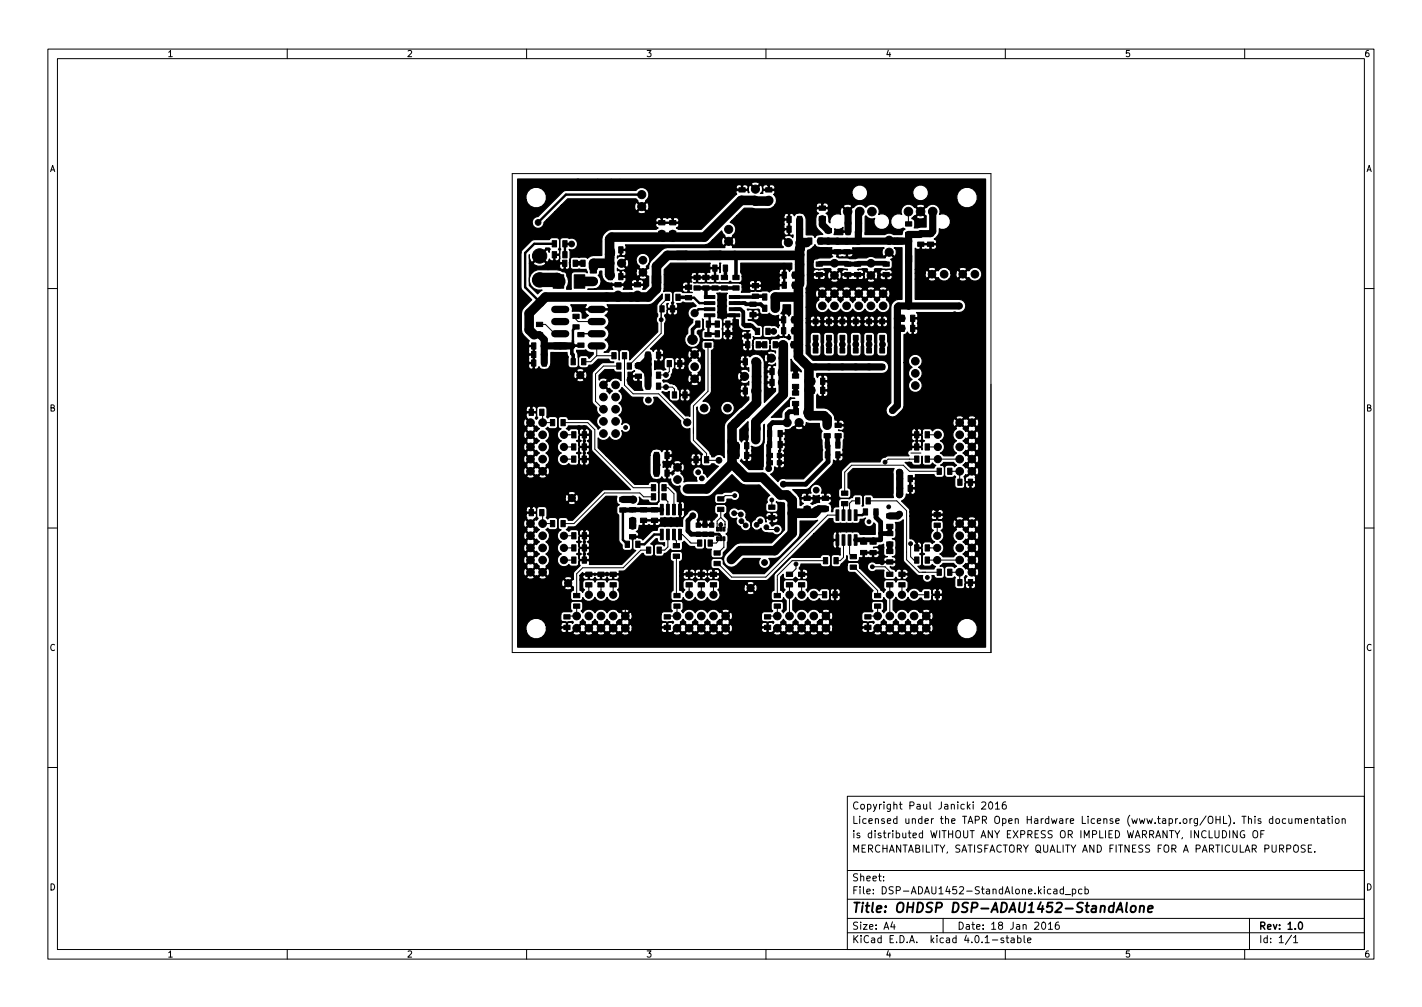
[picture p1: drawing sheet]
<svg xmlns="http://www.w3.org/2000/svg" width="297mm" height="210mm" viewBox="0 0 297 210" stroke-linecap="round" stroke-linejoin="round" font-family="sans-serif">
<defs><g id="words">
<text font-size="2.8" x="178" y="190.6">Title: OHDSP DSP-ADAU1452-StandAlone</text>
<g font-size="2.1">
<text x="178" y="172">Licensed under the TAPR Open Hardware License (www.tapr.org/OHL). This documentation</text>
<text x="178" y="169">Copyright Paul Janicki 2016</text>
<text x="178" y="178">MERCHANTABILITY, SATISFACTORY QUALITY AND FITNESS FOR A PARTICULAR PURPOSE.</text>
<text x="178" y="175">is distributed WITHOUT ANY EXPRESS OR IMPLIED WARRANTY, INCLUDING OF</text>
<text x="178" y="184">Sheet:</text>
<text x="178" y="186.7">File: DSP-ADAU1452-StandAlone.kicad_pcb</text>
<text x="178" y="196.9">KiCad E.D.A. kicad 4.0.1-stable</text>
<text x="178" y="194.1">Size: A4</text>
<text x="200" y="194.1">Date: 18 Jan 2016</text>
<text x="263" y="194.1">Rev: 1.0</text>
<text x="263" y="196.9">Id: 1/1</text>
</g>
<g font-size="1.8">
<text x="35" y="11.9">1</text>
<text x="85" y="11.9">2</text>
<text x="135" y="11.9">3</text>
<text x="185" y="11.9">4</text>
<text x="235" y="11.9">5</text>
<text x="285" y="11.9">6</text>
<text x="10.3" y="35.9">A</text>
<text x="285.3" y="35.9">A</text>
<text x="10.3" y="85.9">B</text>
<text x="285.3" y="85.9">B</text>
<text x="10.3" y="135.9">C</text>
<text x="285.3" y="135.9">C</text>
<text x="10.3" y="185.9">D</text>
<text x="285.3" y="185.9">D</text>
<text x="35" y="199.9">1</text>
<text x="85" y="199.9">2</text>
<text x="135" y="199.9">3</text>
<text x="185" y="199.9">4</text>
<text x="235" y="199.9">5</text>
<text x="285" y="199.9">6</text>
</g>
</g></defs>
<g fill="none" stroke="#000" stroke-width=".21">
<path d="M10 10.2h277v190.1h-277zM12 12.2h273v186.1h-273zM60 10.2v2M110 10.2v2M160 10.2v2M210 10.2v2M260 10.2v2M107 36.2h100v100h-100zM120.7 37.6v.2M129.5 37.8h-4.6l-.2-.2h-7.1l-.5 .5h-1M162.5 39.6h-1.9M183.8 38.3h-10.8l-.7 .7"/>
<path d="M114.5 55.9l-.1 .1h-3.2M118 55h-2.1l-.1 .1M129.7 57.8h1.5l.1 .1M129.7 52.2h1.5l.1 .1M143.9 58.4l-.1 1.6M144.8 56.3h2.5M160 59.4h2M162 57.4h1.8M164.8 47.9h-1.6l-.4 .5M172.2 41.9l-.4 .4v1.2M176.9 57.3l-.2 .2M179.4 57.3l.2 .2"/>
<path d="M185.7 52.7l2.1 2.1v3.5M189.8 44.2v2.6M192.3 51v1.9M194.4 52.9v-1.9h10.5l.1 .9 .6 .6v6.7l-.3 .4M10 60.2h2M108.9 72.2h2.6M108.9 72.2h.1M109 75.8h2.5M109 75.8h.1M112.7 67.7h1.2l2 2h1.1M120.3 66.1v.6l.5 .4h3.8M121.2 78.3l-2.4 2.5v3.3"/>
<path d="M124.6 69.7h-3.1l-.2 .2M124.6 72.2v2.1M124.7 74.3l-1.3 1.2h-1.5M124.7 74.3h3.6M129.3 76.4h-3.2l-1.7 1.7v5.7l1.7 1.6M130.5 74.3v6.1l1.8 1.8h5.3l6 6M131.5 64.5l-6.9 .1M133.4 78.5h-1l-.8 .9M137.6 72.1v3.9M139.4 62.1v.2l-1.3 1.3v6l-6.6 6.6v.2M139.8 75.9v1.7l-.7 .7h-1.5M140.5 64.5v2.7"/>
<path d="M147.9 72.1v9.6l-3.1 3v7.2l2.8 2.8v1.3l.1 .1h2.5M150.9 62.7l-.1 3.1M152 67.7h1.4M153.4 65.8v1.3l.2 .1M153.6 68.5v1.6l-.4-.4h-1.2M154.5 72h1.7M154.5 72h.1M161.3 79.9v1.4l-.4 .4M164.3 64.5l-.6 .6v1.7M171.9 79.6h13.1l.5-.5v3.2l-.3 .2M174.5 79.6h.1M178.8 67.1l-1.4 .1"/>
<path d="M192.4 67.6l-.1 1.3M285 60.2h2M113.2 86.1l.2 .2v1.9h2M115.4 92.1v4.3l-2 2M117.6 88.2h5.2l1.4 1.5v4.1l8.1 8h4.2v-.2M117.8 90.8h2.1M117.8 95.9h2M117.8 93.3h2M122 89.3l.1 1.5M122 95.9h1.3l.4 .4M132.3 86.7v5.1l.8-.9h5.9M137.6 80.6l.2 .2h2.7l.4 .4v1.3"/>
<path d="M139.3 95.1h2.1M143.1 82.5v3.5M143.1 86h.1M143.3 96h2.1M154 81.6h1.7M154 81.6h.1M155.7 89.7v1.5M163 90.5h1.8M163 92.8h2M164.8 90.5h.1M165 92.8h.1M171.9 81.5l-.1 2.2"/>
<path d="M176.8 94.9l-1.9 .1v2.7M189.8 89.4v2.7h2.6M189.8 90.7l.2 .1h1.5M190 95.9h.1M190.1 99.9h1.7M190.3 94.6h2.1M190.9 90.8h.1M191.5 95.9h-6l-.6 .6M193.7 90.8h2.2M193.7 95.9h6.8M193.7 93.3h2.2M196.2 98.4h-6.2l-1.3-1.3h-10.8l-1.5 1.5v4.4"/>
<path d="M198.4 98.4h2.1v2.3M200.5 88.2l-2.2 2.2v4.3M10 110.2h2M113.2 107l.2 .2v2.1h2M115.4 113.1v4.4l-2 2M117.8 116.9h2.1M117.8 114.4h2.1M117.8 111.9h2.1M123 119.9h-1.2l-.3 .3v.8M123.9 115.7v.6l-.7 .6h-1.1M124 113.1v.6l-.8 .7h-1.1M126.8 119.9h-1.3"/>
<path d="M135.5 114.9h-1.6l-3.7 3.6h-8.5l-1.2 1.3v4.6M136.5 103.5v.2h-2l-.9-.8h-7.3l-6.4 6.4h-2.3M138.7 101.8h.8l1.3 1.3v3.3M138.7 103.7v.2l.8 .8v1.7M139.5 111.6v2.6l-.6 .7h-1.2M140.8 111.6v.8l.5 .5v1M141.3 116.1v8.1l.1 .2M142.1 111.6h.4l1.8 1.8h1.9M143.8 105.8l-.7 .6h-1M144.1 113.1v.1M145.2 118.7v2.3h-1l-.2-.2v-.9M147.8 118.9v2.1"/>
<path d="M149.9 112.5v.6l-.3 .3h-1.2M150.6 108.1l-.8 .7 .1 1.7M150.6 106.4v1.7M150.6 108.1l.9 .8v1.2l-.3 .4M151.2 112.5v1.8l-1.2 1.2h-.2M153.4 107.2h1.1l.3 .2M153.5 103.5h-2l-.7 .7h-.2M154.9 108.8l.9 .9M158.8 108.8l-.7 .8M160.1 110.1l.5 .5h1.7M161.2 104.4v1.5M161.2 105.9h.1"/>
<path d="M166.3 117.8v.9l-1.2 1.2h-.2M167.5 119.3h.1M168.5 118.5h-.7l-.3 .3v1.1M168.6 104h1.5M170.1 104.1l.5 .5M170.1 104v.1M170.2 104.2h.4M172.4 102.4v1.6M172.4 117.1h-6.9l-3.1 3.1v4.2M174.9 112.8h-1.2l-.2 .2M174.9 107.6h-2l-12.9 12.9h-7.2l-2.8-2.8h-.2M175.4 110.5l-.5 .5"/>
<path d="M176.2 112.8v3.6l-.7 .7h-.9M176.4 105.2l-.2 .2v2.2M177.5 112.8v2.8l.5 .6h.2M178.2 118.4h.2l4.9 4.9v1.1M179.2 104.6h-1.2l-.5 .5v2.5M180.1 108.9l-1.1 1.1h-3.7l-.4 .4v4.3M180.4 115.4v2.1M181.4 104.6h5.9l2.1 2v10.3l2.6 2.6h4.2M182.2 118.3h2.7l1 1v.6M184.1 115.3l-1.7 .1M185.9 117.3h-1.5l-.2 .2M189.6 118.6h-1.2v2.3l.2 .1h1.1"/>
<path d="M190.2 113.5v2.7l.7 .7h.6M191.5 113.6h.1M191.8 102v1.5l-.5 .6h-1.2M192.6 113.1h-1l-.1 .2v1.1M193.7 116.9h6.8M193.7 114.4h2.1M195.6 106.4l.2 .1v1M195.8 109.7v2.2M198.4 119.5h2.1v2.1M200.5 109.3l-1.4 1.4h-.6v5M285 110.2h2M120.5 126.6v2h-1.9l-.2 .2"/>
<path d="M123 122.1v2.1M124.3 126.6h4.3l2 2M125.5 122.1v2.1M128.1 122.1v2.1M130.6 122.2v6.4M130.6 124.5h.1M131.4 127.8h.1M134.2 127.5h-2.5l-1.1 1.1M141.4 126.6v2h-1.8l-.2 .2M144 122.1v2.1M144 120.6h.1M145.2 126.6h4.3l2.1 2"/>
<path d="M146.5 122.1v2.1M149 122.1v2.1M162.4 126.6v2h-1.9l-.2 .2M164.9 122.1v6.5M166.2 126.7h4.9v.5l1.4 1.4M167.5 122.1v2.1M168.7 126.7h.1M170 124.2h2.2M174.5 120.8l-.1 3.4h1.4M175.8 124.2h.1M183.3 126.6v2h-1.8l-.2 .2M185.9 122.1v6.5"/>
<path d="M187.2 126.7h4.9v.5l1.4 1.4M188.4 122.1v2.1M188.4 120.5h.1M190.9 124.2h2.7M10 160.2h2M177 166.3h108v32h-108zM205.1 167.6l.5-.2 .3 .5-.9 1h.9M206.6 167.6l.3-.2a.8 .8 0 0 1 .5 .8 .8 .8 0 0 1-.5 .7l-.3-.1-.1-.4zM207.9 167.9l.5-.5v1.5M207.9 168.9h.9M210.1 167.4l-.5 .1a1.01 1.01 0 0 0 0 1.4l.5-.1 .1-.5-.3-.3h-.3l-.2 .3M258.4 173.4v1.5l-.8-1.5v1.5"/>
<path d="M259.9 173.5a.7 .7 0 0 0-.8 .7 .7 .7 0 0 0 .8 .7l.1-.6h-.3M261.9 173.5l.2-.1a.5 .5 0 0 1 .6 .5v.5a.5 .5 0 0 1-.5 .6 .5 .5 0 0 1-.5-.6v-.5zM263.4 174.1h.5M264.1 173.4h-.7v1.5M265.9 171l-.5-.1-.3 .3 .2 .7h.6M265.9 170.4v1.5M266.6 171l.4-.1 .3 .3v.4l-.3 .3h-.4l-.1-.3zM268.6 171l-.5-.1-.2 .3 .1 .7h.6M269.2 170.9l.1 1h.3l.3-.1M269.9 170.9v1M270.6 171.1l.2-.2 .3 .1 .1 .9M270.6 170.9v1"/>
<path d="M271.2 171.1l.2-.2 .4 .1 .1 .9M272.5 171.4l.7-.1-.1-.3-.4-.1-.2 .2 .1 .8h.5M272.6 176.5l-.5-.1-.2 .2v.4l.6 .3 .1 .3-.2 .3h-.6M273.3 177.1h.5M273.9 171.1l.2-.2 .3 .1 .1 .9M273.9 170.9v1M274 176.4h-.7v1.5h.7M274.6 177.8v.1M275 170.9h.6M275.2 170.4v1.3l.4 .2M276.1 171h.5l.1 .9M276.7 171.3l-.5 .1-.2 .2 .2 .3h.5"/>
<path d="M277.2 170.9h.6M277.4 170.4v1.3l.4 .2M278.3 170.4v.2M278.3 170.9v1M279 171.1l.2-.2 .4 .2 .1 .5-.1 .3h-.4l-.2-.1zM280.4 171.1l.2-.2 .3 .1 .1 .9M280.4 170.9v1M285 160.2h2M60 198.3v2M110 198.3v2M160 198.3v2M177 194.8h108"/>
<path d="M177 191.8h108M177 187.8h108M177 181.8h108M184.6 183.8v.1M184.6 183v.1M186.4 192.5l-.3 1h.9M186.8 193v1M197 191.8v3M209.6 195.9l-.3-.1-.2 .2v.3l.5 .1v.4h-.5M210 198.3v2M210.1 195.8h.6M210.4 195.3v1.3l.3 .2"/>
<path d="M211.2 195.9h.6l.1 .9M211.9 196.2l-.5 .1-.3 .2 .3 .3h.5M212.6 195.9l.4-.1 .3 .3-.2 .7h-.5M212.6 195.3v1.5M213.9 195.3v1.3l.2 .2M214.6 196.3l.8-.1-.1-.3-.4-.1-.3 .2 .1 .8h.6M217.8 192.6l.1-.1a.8 .8 0 0 1 .6 .8 .8 .8 0 0 1-.6 .7 1 1 0 0 1-.1-1.4zM219 193l.4-.5v1.5M219 194h.9M220.1 185.7h.6l.1 .9M220.8 186l-.5 .1-.2 .2 .2 .3h.5M221.1 192.5l-.4 .1a1.01 1.01 0 0 0 0 1.4l.5-.1 .1-.5-.3-.3-.4 .1-.2 .2"/>
<path d="M222.1 185.7l-.4-.1-.3 .3 .2 .7h.5M222.1 185.1v1.5M222.5 186.8h1.1M224 185.7l.4-.1 .3 .3-.1 .7h-.6M224 185.6v1.5M226 185.7l-.4-.1-.3 .3 .1 .7h.6M226.6 185.7l.5-.1 .3 .3-.2 .7h-.6M226.6 185.1v1.5M260 198.3v2M261 191.8v6.5M269.8 195.3l-1.3 1.9M270.2 195.8l.4-.5v1.5"/>
<path d="M270.2 196.8h.9"/>
</g>
<path d="M271.4 192.7l.2-.2a.8 .8 0 0 1 .5 .8 .8 .8 0 0 1-.5 .7l-.2-.1-.2-.4z" fill="none" stroke="#000" stroke-width=".3"/>
<path d="M233.2 190.5l.9-2 .4 2M235.4 188.5l-.2 1.7 .2 .3M236.3 189.3l.2-.1a.5 .5 0 0 1 .8 .3l-.1 .6-.2 .3a.5 .5 0 0 1-.8-.3zM238.2 189.3l.3-.2 .4 .1v1.3M238.2 189.1l-.2 1.4M239.8 189.8l1-.2-.1-.4h-.7l-.2 1 .2 .3 .6-.1" fill="none" stroke="#000" stroke-width=".4"/>
<g fill="#000" stroke="#000" stroke-width=".21">
<path d="M115.4 52.5h.9v1.3h-.9zM115.4 50.3h.9v1.3h-.9zM117.6 52.5h.9v1.3h-.9zM117.5 54.3h.9v1.3h-.9zM117.6 50.3h.9v1.3h-.9zM119.7 54.3h.9v1.3h-.9zM121.3 54.3h.9v1.3h-.9zM123.5 54.3h.9v1.3h-.9zM123.3 58.3h1.3v.9h-1.3zM123.3 56.1h1.3v.9h-1.3zM127 57.1h.9v1.3h-.9zM127 51.5h.9v1.3h-.9z"/>
<path d="M128.4 59h1.3v.9h-1.3zM129.2 57.1h.9v1.3h-.9zM129.2 51.5h.9v1.3h-.9zM132.5 59h1.3v.9h-1.3zM137.6 46.1h1.3v.9h-1.3zM137.6 48.3h1.3v.9h-1.3zM139.9 46.1h1.3v.9h-1.3zM139.9 48.3h1.3v.9h-1.3zM145 57.5h1.3v.9h-1.3zM146.8 57.5h1.3v.9h-1.3zM148.9 55.3h.9v1.3h-.9zM148.7 57.5h1.3v.9h-1.3z"/>
<path d="M150.7 57.5h1.3v.9h-1.3zM151.1 55.3h.9v1.3h-.9zM153.1 57.5h1.3v.9h-1.3zM153.1 59.7h1.3v.9h-1.3zM154.4 41.4h1.3v.9h-1.3zM154.4 39.2h1.3v.9h-1.3zM157.2 59.2h1.3v.9h-1.3zM159.9 41.4h1.3v.9h-1.3zM159.9 39.2h1.3v.9h-1.3zM163.4 56.8h.9v1.3h-.9zM163.4 58.9h.9v1.3h-.9zM164.4 45.2h.9v1.3h-.9z"/>
<path d="M164.4 47.2h.9v1.3h-.9zM165.6 56.8h.9v1.3h-.9zM165.6 58.9h.9v1.3h-.9zM166.6 45.2h.9v1.3h-.9zM166.6 47.2h.9v1.3h-.9zM168.7 49.7h.9v1.3h-.9zM170.5 54.7h1.3v.9h-1.3zM170.5 56.9h1.3v.9h-1.3zM170.9 49.7h.9v1.3h-.9zM171.1 45.2h1.3v.9h-1.3zM171.1 43h1.3v.9h-1.3zM172.4 49.9h1.3v.9h-1.3z"/>
<path d="M172.4 47.7h1.3v.9h-1.3zM174.3 49.9h1.3v.9h-1.3zM174.3 52.1h1.3v.9h-1.3zM176.3 49.9h1.3v.9h-1.3zM176.3 52.1h1.3v.9h-1.3zM176.5 54.7h1.3v.9h-1.3zM176.5 56.9h1.3v.9h-1.3zM176.7 47.7h.9v1.3h-.9zM176.7 45.9h.9v1.3h-.9zM178.5 54.7h1.3v.9h-1.3zM178.5 56.9h1.3v.9h-1.3zM178.9 47.7h.9v1.3h-.9z"/>
<path d="M178.9 45.9h.9v1.3h-.9zM184.5 54.7h1.3v.9h-1.3zM184.5 56.9h1.3v.9h-1.3zM189.2 48.5h1.3v.9h-1.3zM189.2 46.3h1.3v.9h-1.3zM191.7 48.3h1.3v.9h-1.3zM191.7 50.5h1.3v.9h-1.3zM193.7 48.3h1.3v.9h-1.3zM193.7 50.5h1.3v.9h-1.3zM111 75.1h.9v1.3h-.9zM111 73.4h.9v1.3h-.9zM111 71.6h.9v1.3h-.9z"/>
<path d="M112.1 69.5h1.3v.9h-1.3zM112.1 67.3h1.3v.9h-1.3zM113.2 75.1h.9v1.3h-.9zM113.2 73.4h.9v1.3h-.9zM113.2 71.6h.9v1.3h-.9zM115.6 57.4h2.2v2.8h-2.2zM119.3 74.9h.9v1.3h-.9zM120 57.4h2.2v2.8h-2.2zM119.7 67.8h1.3v.9h-1.3zM119.7 65.6h1.3v.9h-1.3zM121.5 74.9h.9v1.3h-.9zM120.7 71.6h1.3v.9h-1.3z"/>
<path d="M120.7 69.4h1.3v.9h-1.3zM127.8 73.6h.9v1.3h-.9zM128.8 75.8h.9v1.3h-.9zM128.4 61.2h1.3v.9h-1.3zM130 73.6h.9v1.3h-.9zM131 75.8h.9v1.3h-.9zM132.7 75.9h1.3v.9h-1.3zM132.7 78.1h1.3v.9h-1.3zM132.5 61.2h1.3v.9h-1.3zM134.9 73.5h.9v1.3h-.9zM134.9 77.7h.9v1.3h-.9zM137.1 73.5h.9v1.3h-.9z"/>
<path d="M137.1 77.7h.9v1.3h-.9zM137.8 63.8h.9v1.3h-.9zM139 61.4h.9v1.3h-.9zM140 63.8h.9v1.3h-.9zM139.4 75.3h.9v1.3h-.9zM141.2 61.4h.9v1.3h-.9zM141.6 75.3h.9v1.3h-.9zM143.2 61.7h1.3v.9h-1.3zM143.2 59.5h1.3v.9h-1.3zM145.3 67h.9v1.3h-.9zM145 59.7h1.3v.9h-1.3zM147.5 67h.9v1.3h-.9z"/>
<path d="M146.8 59.7h1.3v.9h-1.3zM147.2 71.6h1.3v.9h-1.3zM147.2 69.4h1.3v.9h-1.3zM147.1 65.5h2.2v.6h-2.2zM147.1 64.3h2.2v.6h-2.2zM147.1 63h2.2v.6h-2.2zM147.1 61.7h2.2v.6h-2.2zM149.4 69.1h.9v1.3h-.9zM148.7 59.7h1.3v.9h-1.3zM149.4 67h.9v1.3h-.9zM151.6 69.1h.9v1.3h-.9zM150.7 59.7h1.3v.9h-1.3z"/>
<path d="M151.6 67h.9v1.3h-.9zM152.3 61.7h2.2v.6h-2.2zM152.3 63h2.2v.6h-2.2zM152.3 64.3h2.2v.6h-2.2zM152.3 65.5h2.2v.6h-2.2zM155.2 74.9h.9v1.3h-.9zM155.7 71.3h.9v1.3h-.9zM155.5 69.7h1.3v.9h-1.3zM155.5 67.5h1.3v.9h-1.3zM157.2 61.4h1.3v.9h-1.3zM156.6 65.3h1.3v.9h-1.3zM156.6 63.1h1.3v.9h-1.3z"/>
<path d="M157.4 74.9h.9v1.3h-.9zM157.8 68.5h.9v1.3h-.9zM157.9 71.3h.9v1.3h-.9zM159.3 71.3h.9v1.3h-.9zM159.3 63.7h.9v1.3h-.9zM159.3 61.4h.9v1.3h-.9zM160 68.5h.9v1.3h-.9zM160.8 76.9h.9v1.3h-.9zM160.8 79.2h.9v1.3h-.9zM161.5 71.3h.9v1.3h-.9zM161.5 63.7h.9v1.3h-.9zM161.5 61.4h.9v1.3h-.9z"/>
<path d="M163 76.9h.9v1.3h-.9zM163 79.2h.9v1.3h-.9zM163.1 71.3h.9v1.3h-.9zM163.2 66.1h.9v1.3h-.9zM163.2 68.4h.9v1.3h-.9zM165.3 71.3h.9v1.3h-.9zM165.4 66.1h.9v1.3h-.9zM165.4 68.4h.9v1.3h-.9zM165.5 78.1h1.3v.9h-1.3zM169.9 76.1h1v1h-1zM169.9 72.7h1v1h-1zM169.9 70h1v1h-1z"/>
<path d="M169.9 66.6h1v1h-1zM172.7 76.1h1v1h-1zM172.7 72.7h1v1h-1zM172.7 70h1v1h-1zM172.7 66.6h1v1h-1zM175.5 76.1h1v1h-1zM175.5 72.7h1v1h-1zM175.5 70h1v1h-1zM175.5 66.6h1v1h-1zM178.3 76.1h1v1h-1zM178.3 72.7h1v1h-1zM178.3 70h1v1h-1z"/>
<path d="M178.3 66.6h1v1h-1zM181 76.1h1v1h-1zM181 72.7h1v1h-1zM181 70h1v1h-1zM181 66.6h1v1h-1zM183.8 76.1h1v1h-1zM183.8 72.7h1v1h-1zM183.8 70h1v1h-1zM183.8 66.6h1v1h-1zM188 67.9h.9v1.3h-.9zM188 65.8h.9v1.3h-.9zM190.2 67.9h.9v1.3h-.9z"/>
<path d="M190.2 65.8h.9v1.3h-.9zM110.5 85.4h.9v1.3h-.9zM112.7 85.4h.9v1.3h-.9zM115 87.6h.9v1.3h-.9zM117.2 87.6h.9v1.3h-.9zM119.4 92.7h.9v1.3h-.9zM119.4 95.2h.9v1.3h-.9zM119.4 90.1h.9v1.3h-.9zM121.6 92.7h.9v1.3h-.9zM121.6 95.2h.9v1.3h-.9zM121.6 90.1h.9v1.3h-.9zM134.9 80h.9v1.3h-.9z"/>
<path d="M136.7 98.1h.9v1.3h-.9zM136.7 94.5h.9v1.3h-.9zM137.1 80h.9v1.3h-.9zM138.9 98.1h.9v1.3h-.9zM138.9 94.5h.9v1.3h-.9zM140.4 81.8h.9v1.3h-.9zM142.6 81.8h.9v1.3h-.9zM144.9 95.3h.9v1.3h-.9zM147.1 95.3h.9v1.3h-.9zM153.3 92.4h.9v1.3h-.9zM153.3 94.5h.9v1.3h-.9zM155.5 92.4h.9v1.3h-.9z"/>
<path d="M155.5 94.5h.9v1.3h-.9zM155.2 81h.9v1.3h-.9zM157.4 81h.9v1.3h-.9zM160.3 89.9h.9v1.3h-.9zM160.3 92.2h.9v1.3h-.9zM160.5 96.2h.9v.9h-.9zM160.5 94.7h.9v.9h-.9zM162.4 96.2h.9v.9h-.9zM162.4 94.7h.9v.9h-.9zM162.5 89.9h.9v1.3h-.9zM162.5 92.2h.9v1.3h-.9zM165.9 85.3h.9v1.3h-.9z"/>
<path d="M165.5 83.8h1.3v.9h-1.3zM165.5 81.6h1.3v.9h-1.3zM165.5 80.3h1.3v.9h-1.3zM168.1 85.3h.9v1.3h-.9zM169.2 79h.9v1.3h-.9zM169.2 80.9h.9v1.3h-.9zM171.4 79h.9v1.3h-.9zM171.4 80.9h.9v1.3h-.9zM172.4 92.3h.9v1.3h-.9zM172.4 94.3h.9v1.3h-.9zM172.1 90.5h1.3v.9h-1.3zM172.1 88.3h1.3v.9h-1.3z"/>
<path d="M174.6 92.3h.9v1.3h-.9zM174.6 94.3h.9v1.3h-.9zM174.4 90.5h1.3v.9h-1.3zM174.4 88.3h1.3v.9h-1.3zM191 92.7h.9v1.3h-.9zM191 90.1h.9v1.3h-.9zM191 95.2h.9v1.3h-.9zM193.2 92.7h.9v1.3h-.9zM193.2 90.1h.9v1.3h-.9zM193.2 95.2h.9v1.3h-.9zM195.7 97.8h.9v1.3h-.9zM197.9 97.8h.9v1.3h-.9z"/>
<path d="M110.5 106.4h.9v1.3h-.9zM112.7 106.4h.9v1.3h-.9zM115 108.7h.9v1.3h-.9zM117.2 108.7h.9v1.3h-.9zM119.4 111.2h.9v1.3h-.9zM119.4 113.8h.9v1.3h-.9zM119.4 116.3h.9v1.3h-.9zM122.4 119.5h1.3v.9h-1.3zM121.6 111.2h.9v1.3h-.9zM121.6 113.8h.9v1.3h-.9zM121.6 116.3h.9v1.3h-.9zM124.9 119.5h1.3v.9h-1.3z"/>
<path d="M127.4 119.5h1.3v.9h-1.3zM129.5 103.8h1.3v.9h-1.3zM129.5 106h1.3v.9h-1.3zM131.5 106h1.3v.9h-1.3zM131.5 108.2h1.3v.9h-1.3zM131.5 109.4h1.3v.9h-1.3zM131.5 111.6h1.3v.9h-1.3zM130.6 113h.9v1.3h-.9zM132.8 113h.9v1.3h-.9zM133.8 106h1.3v.9h-1.3zM133.8 108.2h1.3v.9h-1.3zM135 114.2h.9v1.3h-.9z"/>
<path d="M136.1 103.1h.9v1.3h-.9zM136.1 101.2h.9v1.3h-.9zM136.1 106h1.3v.9h-1.3zM136.1 108.2h1.3v.9h-1.3zM137.2 114.2h.9v1.3h-.9zM137.9 105.3h.6v2.2h-.6zM137.9 110.5h.6v2.2h-.6zM138.3 103.1h.9v1.3h-.9zM138.3 101.2h.9v1.3h-.9zM139.2 105.3h.6v2.2h-.6zM139.2 110.5h.6v2.2h-.6zM140.5 105.3h.6v2.2h-.6z"/>
<path d="M140.5 110.5h.6v2.2h-.6zM141.8 105.3h.6v2.2h-.6zM141.8 110.5h.6v2.2h-.6zM140.6 115.7h1.3v.9h-1.3zM140.6 113.5h1.3v.9h-1.3zM143.3 119.5h1.3v.9h-1.3zM145.7 112.7h.9v1.3h-.9zM145.8 119.5h1.3v.9h-1.3zM145.4 111.1h.9v.9h-.9zM145.4 109.2h.9v.9h-.9zM146.8 111.1h.9v.9h-.9zM146.8 109.2h.9v.9h-.9z"/>
<path d="M147.9 112.7h.9v1.3h-.9zM148.4 119.5h1.3v.9h-1.3zM148.2 111.1h.9v.9h-.9zM148.2 109.2h.9v.9h-.9zM149.7 110.1h.4v.8h-.4zM149.7 112.1h.4v.8h-.4zM150.3 110.1h.5v.8h-.5zM150.3 112.1h.5v.8h-.5zM149.1 117.2h1.3v.9h-1.3zM149.1 115h1.3v.9h-1.3zM151 110.1h.4v.8h-.4zM151 112.1h.4v.8h-.4z"/>
<path d="M149.9 105.9h1.3v.9h-1.3zM149.9 103.7h1.3v.9h-1.3zM160.6 107.6h1.3v.9h-1.3zM160.6 105.4h1.3v.9h-1.3zM166.8 119.5h1.3v.9h-1.3zM167.9 105.8h1.3v.9h-1.3zM167.9 103.6h1.3v.9h-1.3zM172 116.4h.9v1.3h-.9zM171.8 105.8h1.3v.9h-1.3zM171.8 103.6h1.3v.9h-1.3zM174.2 116.4h.9v1.3h-.9zM174.6 111.7h.6v2.2h-.6z"/>
<path d="M174.6 106.5h.6v2.2h-.6zM175.8 102.5h1.3v.9h-1.3zM175.8 104.7h1.3v.9h-1.3zM175.9 111.7h.6v2.2h-.6zM175.9 106.5h.6v2.2h-.6zM177.2 111.7h.6v2.2h-.6zM177.2 106.5h.6v2.2h-.6zM177.6 118h1.3v.9h-1.3zM177.6 115.8h1.3v.9h-1.3zM178.4 111.7h.6v2.2h-.6zM178.4 106.5h.6v2.2h-.6zM178.7 103.9h.9v1.3h-.9z"/>
<path d="M179.8 112.7h1.3v.9h-1.3zM179.8 114.9h1.3v.9h-1.3zM180.3 106.2h.9v1.3h-.9zM181.7 112.7h1.3v.9h-1.3zM181.7 114.9h1.3v.9h-1.3zM180.9 103.9h.9v1.3h-.9zM182.5 106.2h.9v1.3h-.9zM185.2 110.9h1.3v.9h-1.3zM185.2 113.1h1.3v.9h-1.3zM185.2 107.3h1.3v.9h-1.3zM185.2 109.5h1.3v.9h-1.3zM185.2 114.7h1.3v.9h-1.3z"/>
<path d="M185.2 116.9h1.3v.9h-1.3zM187.5 99.3h.9v1.3h-.9zM187.5 101.3h.9v1.3h-.9zM187.8 119.5h1.3v.9h-1.3zM189.7 99.3h.9v1.3h-.9zM189.7 101.3h.9v1.3h-.9zM191 113.8h.9v1.3h-.9zM191 116.3h.9v1.3h-.9zM193.2 113.8h.9v1.3h-.9zM193.2 116.3h.9v1.3h-.9zM195.1 107h1.3v.9h-1.3zM195.1 109.2h1.3v.9h-1.3z"/>
<path d="M195.7 118.8h.9v1.3h-.9zM197.9 118.8h.9v1.3h-.9zM200.1 100h.9v1.3h-.9zM202.3 100h.9v1.3h-.9zM117.8 130.5h1.3v.9h-1.3zM117.8 128.3h1.3v.9h-1.3zM119.8 123.9h1.3v.9h-1.3zM119.8 126.1h1.3v.9h-1.3zM122.4 121.7h1.3v.9h-1.3zM124.9 121.7h1.3v.9h-1.3zM127.4 121.7h1.3v.9h-1.3zM138.7 130.5h1.3v.9h-1.3z"/>
<path d="M138.7 128.3h1.3v.9h-1.3zM140.8 123.9h1.3v.9h-1.3zM140.8 126.1h1.3v.9h-1.3zM143.3 121.7h1.3v.9h-1.3zM145.8 121.7h1.3v.9h-1.3zM148.4 121.7h1.3v.9h-1.3zM159.7 130.5h1.3v.9h-1.3zM159.7 128.3h1.3v.9h-1.3zM161.7 126.1h1.3v.9h-1.3zM161.7 123.9h1.3v.9h-1.3zM164.3 121.7h1.3v.9h-1.3zM164.3 119.5h1.3v.9h-1.3z"/>
<path d="M166.8 121.7h1.3v.9h-1.3zM171.8 123.5h.9v1.3h-.9zM174 123.5h.9v1.3h-.9zM180.6 130.5h1.3v.9h-1.3zM180.6 128.3h1.3v.9h-1.3zM182.7 126.1h1.3v.9h-1.3zM182.7 123.9h1.3v.9h-1.3zM185.2 121.7h1.3v.9h-1.3zM185.2 119.5h1.3v.9h-1.3zM187.8 121.7h1.3v.9h-1.3zM193.1 123.5h.9v1.3h-.9zM195.3 123.5h.9v1.3h-.9z"/>
<path d="M200.1 121h.9v1.3h-.9zM202.3 121h.9v1.3h-.9z"/>
<circle cx="116.1" cy="38.1" r=".6"/>
<circle cx="120.7" cy="37.8" r=".4"/>
<circle cx="124.9" cy="37.8" r=".4"/>
<circle cx="127.7" cy="37.8" r=".4"/>
<circle cx="129.5" cy="37.8" r=".4"/>
<circle cx="136.4" cy="38.1" r=".4"/>
<circle cx="151.9" cy="39.9" r=".4"/>
<circle cx="153" cy="38.8" r=".6"/>
<circle cx="157.8" cy="39.5" r=".85"/>
<circle cx="162.5" cy="39.6" r=".6"/>
<circle cx="168.6" cy="38.2" r=".4"/>
<circle cx="168.6" cy="39.2" r=".4"/>
<circle cx="172.3" cy="39" r=".6"/>
<circle cx="183.8" cy="38.3" r=".4"/>
<circle cx="196.8" cy="38.2" r=".4"/>
<circle cx="108.8" cy="51.4" r=".6"/>
<circle cx="108.8" cy="47.3" r=".6"/>
<circle cx="111.2" cy="56" r=".4"/>
<circle cx="112.4" cy="46.4" r=".6"/>
<circle cx="112.7" cy="58.4" r="1.5"/>
<circle cx="112.7" cy="53.4" r="1.5"/>
<circle cx="114.5" cy="55.9" r=".4"/>
<circle cx="115.8" cy="55.1" r=".4"/>
<circle cx="115.9" cy="40.6" r=".4"/>
<circle cx="115.9" cy="48.4" r=".4"/>
<circle cx="116.9" cy="43.9" r=".4"/>
<circle cx="118.2" cy="48.4" r=".4"/>
<circle cx="119.4" cy="50.9" r=".6"/>
<circle cx="124.7" cy="43.8" r=".4"/>
<circle cx="125.3" cy="48.3" r=".4"/>
<circle cx="125.3" cy="50.3" r=".4"/>
<circle cx="125.7" cy="43.8" r=".4"/>
<circle cx="126.4" cy="47.7" r=".6"/>
<circle cx="126.7" cy="43.8" r=".4"/>
<circle cx="126.7" cy="59.7" r=".6"/>
<circle cx="127.3" cy="55" r=".85"/>
<circle cx="127.7" cy="43.8" r=".4"/>
<circle cx="128.6" cy="43.8" r=".4"/>
<circle cx="129.5" cy="43.8" r=".4"/>
<circle cx="129.6" cy="45.7" r=".6"/>
<circle cx="129.8" cy="55" r=".85"/>
<circle cx="130.7" cy="59.5" r=".4"/>
<circle cx="131.3" cy="57.9" r=".4"/>
<circle cx="131.3" cy="52.3" r=".4"/>
<circle cx="131.6" cy="59.5" r=".4"/>
<circle cx="134.1" cy="43.1" r=".85"/>
<circle cx="134.1" cy="40.6" r=".85"/>
<circle cx="134.3" cy="56.9" r=".8"/>
<circle cx="134.3" cy="54.3" r=".8"/>
<circle cx="138.2" cy="44.8" r=".6"/>
<circle cx="140.5" cy="44.8" r=".6"/>
<circle cx="143.9" cy="58.4" r=".4"/>
<circle cx="144.8" cy="56.3" r=".6"/>
<circle cx="147.3" cy="56.3" r=".6"/>
<circle cx="148.1" cy="43.7" r=".6"/>
<circle cx="152.2" cy="50.4" r=".85"/>
<circle cx="152.2" cy="47.9" r=".85"/>
<circle cx="157.8" cy="42" r=".85"/>
<circle cx="162" cy="59.4" r=".6"/>
<circle cx="162" cy="57.4" r=".6"/>
<circle cx="162.8" cy="48.3" r=".4"/>
<circle cx="163.8" cy="55.6" r=".6"/>
<circle cx="164.7" cy="50.7" r=".85"/>
<circle cx="165.7" cy="41.8" r=".6"/>
<circle cx="165.7" cy="43.4" r=".6"/>
<circle cx="166.9" cy="42.4" r=".6"/>
<circle cx="167.2" cy="50.7" r=".85"/>
<circle cx="168.6" cy="40.2" r=".4"/>
<circle cx="172.2" cy="41.9" r=".4"/>
<circle cx="172.5" cy="52.6" r=".75"/>
<circle cx="174.3" cy="55" r=".8"/>
<circle cx="174.3" cy="57.5" r=".8"/>
<circle cx="177.1" cy="44.2" r=".9"/>
<circle cx="179" cy="52.6" r=".75"/>
<circle cx="179.6" cy="44.2" r=".9"/>
<circle cx="181.9" cy="55" r=".8"/>
<circle cx="181.9" cy="57.5" r=".8"/>
<circle cx="182.1" cy="44.2" r=".9"/>
<circle cx="185.7" cy="52.7" r=".85"/>
<circle cx="185.7" cy="50.2" r=".85"/>
<circle cx="187.8" cy="58.3" r=".4"/>
<circle cx="189.8" cy="44.2" r=".9"/>
<circle cx="192.3" cy="44.2" r=".9"/>
<circle cx="192.3" cy="52.9" r=".6"/>
<circle cx="192.8" cy="59.6" r=".75"/>
<circle cx="194.4" cy="52.9" r=".6"/>
<circle cx="194.7" cy="57.3" r=".8"/>
<circle cx="194.8" cy="44.2" r=".9"/>
<circle cx="197.2" cy="57.3" r=".8"/>
<circle cx="199.8" cy="59.9" r=".4"/>
<circle cx="201.1" cy="57.3" r=".8"/>
<circle cx="203.6" cy="57.3" r=".8"/>
<circle cx="205" cy="44.8" r=".6"/>
<circle cx="205" cy="51" r=".6"/>
<circle cx="205.3" cy="59.6" r=".4"/>
<circle cx="108.9" cy="72.2" r=".6"/>
<circle cx="109" cy="75.8" r=".6"/>
<circle cx="121.2" cy="78.3" r=".75"/>
<circle cx="131.5" cy="64.5" r=".4"/>
<circle cx="131.6" cy="79.4" r=".6"/>
<circle cx="135.4" cy="76.1" r=".6"/>
<circle cx="135.4" cy="62" r=".6"/>
<circle cx="137.6" cy="76" r=".4"/>
<circle cx="137.6" cy="72.1" r=".4"/>
<circle cx="138.1" cy="66.8" r=".4"/>
<circle cx="139.1" cy="78.3" r=".5"/>
<circle cx="140.5" cy="67.2" r=".6"/>
<circle cx="142.6" cy="67.2" r=".6"/>
<circle cx="144.7" cy="70.9" r="1"/>
<circle cx="145.1" cy="79.1" r=".8"/>
<circle cx="145.1" cy="74" r=".8"/>
<circle cx="145.1" cy="76.6" r=".8"/>
<circle cx="145.1" cy="65.4" r=".75"/>
<circle cx="149.1" cy="74.6" r=".4"/>
<circle cx="150.6" cy="76.3" r=".4"/>
<circle cx="150.8" cy="65.8" r=".6"/>
<circle cx="150.9" cy="62.7" r=".4"/>
<circle cx="152.1" cy="71.7" r=".6"/>
<circle cx="153.6" cy="68.5" r=".4"/>
<circle cx="153.6" cy="67.2" r=".4"/>
<circle cx="153.6" cy="70.1" r=".4"/>
<circle cx="154.5" cy="72" r=".4"/>
<circle cx="155.5" cy="78.6" r=".85"/>
<circle cx="158" cy="78.6" r=".85"/>
<circle cx="159.7" cy="60" r=".6"/>
<circle cx="159.7" cy="66.5" r=".6"/>
<circle cx="161.1" cy="74.8" r=".85"/>
<circle cx="161.6" cy="69.2" r=".6"/>
<circle cx="163.6" cy="74.8" r=".85"/>
<circle cx="164.3" cy="64.5" r=".6"/>
<circle cx="166.1" cy="76.9" r=".6"/>
<circle cx="169" cy="69.6" r=".4"/>
<circle cx="170.4" cy="71.9" r=".6"/>
<circle cx="171.8" cy="61.3" r=".8"/>
<circle cx="171.8" cy="63.9" r=".8"/>
<circle cx="173.2" cy="72" r=".6"/>
<circle cx="174.3" cy="63.9" r=".8"/>
<circle cx="174.3" cy="61.3" r=".8"/>
<circle cx="174.5" cy="79.6" r=".6"/>
<circle cx="176" cy="71.9" r=".6"/>
<circle cx="176.8" cy="61.3" r=".8"/>
<circle cx="176.8" cy="63.9" r=".8"/>
<circle cx="177.4" cy="79.6" r=".6"/>
<circle cx="177.4" cy="67.2" r=".4"/>
<circle cx="177.4" cy="65.8" r=".4"/>
<circle cx="178.8" cy="71.9" r=".6"/>
<circle cx="179.4" cy="63.9" r=".8"/>
<circle cx="179.4" cy="61.3" r=".8"/>
<circle cx="180.2" cy="79.6" r=".6"/>
<circle cx="181.5" cy="71.9" r=".6"/>
<circle cx="181.9" cy="61.3" r=".8"/>
<circle cx="181.9" cy="63.9" r=".8"/>
<circle cx="183" cy="79.6" r=".6"/>
<circle cx="184.3" cy="71.9" r=".6"/>
<circle cx="184.5" cy="63.9" r=".8"/>
<circle cx="184.5" cy="61.3" r=".8"/>
<circle cx="185.5" cy="79.1" r=".4"/>
<circle cx="191.2" cy="78" r=".8"/>
<circle cx="191.2" cy="75.4" r=".8"/>
<circle cx="192.3" cy="68.9" r=".4"/>
<circle cx="192.4" cy="66.5" r=".4"/>
<circle cx="192.4" cy="67.6" r=".4"/>
<circle cx="195" cy="61.6" r=".4"/>
<circle cx="198.2" cy="69.1" r=".4"/>
<circle cx="199.4" cy="70.6" r=".4"/>
<circle cx="199.4" cy="65.5" r=".4"/>
<circle cx="199.5" cy="79.4" r=".75"/>
<circle cx="200.4" cy="63.9" r=".6"/>
<circle cx="201.6" cy="61.9" r=".75"/>
<circle cx="110.8" cy="90.8" r=".8"/>
<circle cx="110.8" cy="93.3" r=".8"/>
<circle cx="110.8" cy="88.2" r=".8"/>
<circle cx="110.8" cy="98.4" r=".8"/>
<circle cx="110.8" cy="95.9" r=".8"/>
<circle cx="113.3" cy="98.4" r=".8"/>
<circle cx="113.3" cy="95.9" r=".8"/>
<circle cx="113.3" cy="93.3" r=".8"/>
<circle cx="113.3" cy="88.2" r=".8"/>
<circle cx="113.3" cy="90.8" r=".8"/>
<circle cx="115.4" cy="94.6" r=".4"/>
<circle cx="115.4" cy="92.1" r=".4"/>
<circle cx="117.8" cy="95.9" r=".75"/>
<circle cx="117.8" cy="93.3" r=".75"/>
<circle cx="117.8" cy="90.8" r=".75"/>
<circle cx="118.8" cy="84.1" r=".6"/>
<circle cx="120.9" cy="89.3" r=".4"/>
<circle cx="122" cy="89.3" r=".4"/>
<circle cx="123.7" cy="96.3" r=".4"/>
<circle cx="123.7" cy="95" r=".4"/>
<circle cx="126" cy="80.4" r=".8"/>
<circle cx="126" cy="88" r=".8"/>
<circle cx="126" cy="90.5" r=".8"/>
<circle cx="126" cy="85.4" r=".8"/>
<circle cx="126" cy="82.9" r=".8"/>
<circle cx="128.6" cy="90.5" r=".8"/>
<circle cx="128.6" cy="85.4" r=".8"/>
<circle cx="128.6" cy="82.9" r=".8"/>
<circle cx="128.6" cy="80.4" r=".8"/>
<circle cx="128.6" cy="88" r=".8"/>
<circle cx="130.3" cy="96.9" r=".6"/>
<circle cx="130.5" cy="83.9" r=".6"/>
<circle cx="130.7" cy="89.3" r=".4"/>
<circle cx="132.3" cy="86.7" r=".4"/>
<circle cx="132.3" cy="91.8" r=".4"/>
<circle cx="135.4" cy="83.5" r=".6"/>
<circle cx="137.2" cy="97.1" r=".6"/>
<circle cx="139" cy="90.9" r=".4"/>
<circle cx="139.1" cy="80.8" r=".5"/>
<circle cx="141.4" cy="95.1" r=".6"/>
<circle cx="141.5" cy="97.6" r=".8"/>
<circle cx="143.1" cy="86" r=".4"/>
<circle cx="143.3" cy="96" r=".6"/>
<circle cx="143.6" cy="88.2" r=".75"/>
<circle cx="145.8" cy="98.6" r=".5"/>
<circle cx="146.6" cy="99.9" r=".5"/>
<circle cx="147.1" cy="85.2" r=".8"/>
<circle cx="148.8" cy="84.3" r=".6"/>
<circle cx="150.2" cy="96.1" r=".6"/>
<circle cx="150.2" cy="84.3" r=".6"/>
<circle cx="152" cy="85.2" r=".8"/>
<circle cx="153.6" cy="88.4" r=".6"/>
<circle cx="154" cy="81.6" r=".4"/>
<circle cx="154.8" cy="87.2" r=".6"/>
<circle cx="155.7" cy="89.7" r=".6"/>
<circle cx="155.7" cy="91.2" r=".6"/>
<circle cx="156.8" cy="97.6" r=".4"/>
<circle cx="157.9" cy="91.8" r=".6"/>
<circle cx="157.9" cy="89.5" r=".6"/>
<circle cx="160.2" cy="82.7" r=".4"/>
<circle cx="160.6" cy="97.8" r=".6"/>
<circle cx="160.9" cy="81.7" r=".4"/>
<circle cx="162.3" cy="86.6" r=".4"/>
<circle cx="164.3" cy="93.9" r=".4"/>
<circle cx="164.4" cy="88.2" r=".85"/>
<circle cx="164.8" cy="90.5" r=".4"/>
<circle cx="165" cy="92.8" r=".6"/>
<circle cx="166.9" cy="88.2" r=".85"/>
<circle cx="167.1" cy="97.8" r=".4"/>
<circle cx="171.8" cy="83.7" r=".6"/>
<circle cx="172.1" cy="86.8" r=".6"/>
<circle cx="174.9" cy="97.7" r=".6"/>
<circle cx="176.8" cy="94.9" r=".6"/>
<circle cx="177.7" cy="90.3" r=".4"/>
<circle cx="180.4" cy="94.1" r=".6"/>
<circle cx="184.9" cy="96.5" r=".4"/>
<circle cx="185.2" cy="82.5" r=".4"/>
<circle cx="185.4" cy="89.1" r=".4"/>
<circle cx="186.4" cy="85.7" r=".6"/>
<circle cx="187.9" cy="98.6" r=".6"/>
<circle cx="189.8" cy="89.4" r=".4"/>
<circle cx="189.8" cy="92.1" r=".4"/>
<circle cx="190" cy="96.9" r=".4"/>
<circle cx="190.6" cy="83.1" r=".4"/>
<circle cx="191.2" cy="80.5" r=".8"/>
<circle cx="191.8" cy="99.9" r=".6"/>
<circle cx="195.9" cy="95.9" r=".75"/>
<circle cx="195.9" cy="93.3" r=".75"/>
<circle cx="195.9" cy="90.8" r=".75"/>
<circle cx="197.1" cy="80.9" r=".75"/>
<circle cx="198.3" cy="94.7" r=".4"/>
<circle cx="198.3" cy="92.1" r=".4"/>
<circle cx="200.5" cy="98.4" r=".8"/>
<circle cx="200.5" cy="95.9" r=".8"/>
<circle cx="200.5" cy="93.3" r=".8"/>
<circle cx="200.5" cy="90.8" r=".8"/>
<circle cx="200.5" cy="88.2" r=".8"/>
<circle cx="203" cy="93.3" r=".8"/>
<circle cx="203" cy="88.2" r=".8"/>
<circle cx="203" cy="90.8" r=".8"/>
<circle cx="203" cy="98.4" r=".8"/>
<circle cx="203" cy="95.9" r=".8"/>
<circle cx="110.8" cy="109.3" r=".8"/>
<circle cx="110.8" cy="116.9" r=".8"/>
<circle cx="110.8" cy="119.5" r=".8"/>
<circle cx="110.8" cy="111.9" r=".8"/>
<circle cx="110.8" cy="114.4" r=".8"/>
<circle cx="113.3" cy="114.4" r=".8"/>
<circle cx="113.3" cy="111.9" r=".8"/>
<circle cx="113.3" cy="109.3" r=".8"/>
<circle cx="113.3" cy="116.9" r=".8"/>
<circle cx="113.3" cy="119.5" r=".8"/>
<circle cx="115.4" cy="115.7" r=".4"/>
<circle cx="115.4" cy="113.1" r=".4"/>
<circle cx="117.8" cy="116.9" r=".75"/>
<circle cx="117.8" cy="111.9" r=".75"/>
<circle cx="117.8" cy="114.4" r=".75"/>
<circle cx="119.4" cy="104" r=".75"/>
<circle cx="123.9" cy="115.7" r=".4"/>
<circle cx="124" cy="113.1" r=".4"/>
<circle cx="126.8" cy="119.9" r=".4"/>
<circle cx="132.3" cy="104.3" r=".75"/>
<circle cx="141.5" cy="100.1" r=".8"/>
<circle cx="142.2" cy="103.9" r=".4"/>
<circle cx="143.6" cy="102.1" r=".6"/>
<circle cx="143.8" cy="105.8" r=".4"/>
<circle cx="144.7" cy="107.7" r=".6"/>
<circle cx="145" cy="105.8" r=".4"/>
<circle cx="149.2" cy="105.2" r=".4"/>
<circle cx="150.6" cy="109.6" r=".4"/>
<circle cx="151.9" cy="105.3" r=".4"/>
<circle cx="152.8" cy="116.8" r=".6"/>
<circle cx="153.4" cy="107.2" r=".5"/>
<circle cx="153.5" cy="103.5" r=".4"/>
<circle cx="154.5" cy="102.1" r=".6"/>
<circle cx="154.8" cy="107.4" r=".5"/>
<circle cx="154.9" cy="108.8" r=".5"/>
<circle cx="155.8" cy="109.7" r=".5"/>
<circle cx="156.2" cy="118.6" r=".4"/>
<circle cx="157" cy="112.9" r=".4"/>
<circle cx="157" cy="110.6" r=".4"/>
<circle cx="157" cy="105.3" r="2"/>
<circle cx="157.8" cy="117.3" r=".4"/>
<circle cx="158.1" cy="109.6" r=".5"/>
<circle cx="158.5" cy="101.7" r=".4"/>
<circle cx="158.8" cy="108.8" r=".5"/>
<circle cx="159.4" cy="102.7" r=".4"/>
<circle cx="159.7" cy="117.5" r=".6"/>
<circle cx="160.1" cy="110.1" r=".5"/>
<circle cx="161.2" cy="104.4" r=".4"/>
<circle cx="162.3" cy="110.6" r=".5"/>
<circle cx="163" cy="105.3" r=".4"/>
<circle cx="163.6" cy="101.1" r=".6"/>
<circle cx="166.3" cy="117.8" r=".4"/>
<circle cx="168.5" cy="118.5" r=".4"/>
<circle cx="170.5" cy="102.3" r=".6"/>
<circle cx="170.6" cy="104.2" r=".6"/>
<circle cx="170.6" cy="106.7" r=".6"/>
<circle cx="172.4" cy="102.4" r=".6"/>
<circle cx="173.5" cy="114.3" r=".6"/>
<circle cx="173.5" cy="113" r=".4"/>
<circle cx="174.9" cy="114.7" r=".4"/>
<circle cx="180.4" cy="117.5" r=".4"/>
<circle cx="181.5" cy="108.9" r=".4"/>
<circle cx="182.2" cy="118.3" r=".4"/>
<circle cx="184.1" cy="115.3" r=".4"/>
<circle cx="184.2" cy="117.5" r=".4"/>
<circle cx="185.6" cy="105.8" r=".4"/>
<circle cx="187.9" cy="107.4" r=".6"/>
<circle cx="187.9" cy="103.3" r=".6"/>
<circle cx="189.6" cy="118.6" r=".4"/>
<circle cx="190.1" cy="104.1" r=".6"/>
<circle cx="190.2" cy="113.5" r=".4"/>
<circle cx="191.8" cy="102" r=".6"/>
<circle cx="192.6" cy="113.1" r=".4"/>
<circle cx="195.6" cy="106.4" r=".4"/>
<circle cx="195.8" cy="114.4" r=".75"/>
<circle cx="195.8" cy="116.9" r=".75"/>
<circle cx="195.8" cy="111.9" r=".75"/>
<circle cx="198.5" cy="113.1" r=".4"/>
<circle cx="198.5" cy="115.7" r=".4"/>
<circle cx="198.5" cy="110.7" r=".4"/>
<circle cx="200.5" cy="114.4" r=".8"/>
<circle cx="200.5" cy="111.9" r=".8"/>
<circle cx="200.5" cy="119.5" r=".8"/>
<circle cx="200.5" cy="116.9" r=".8"/>
<circle cx="200.5" cy="109.3" r=".8"/>
<circle cx="203" cy="116.9" r=".8"/>
<circle cx="203" cy="119.5" r=".8"/>
<circle cx="203" cy="109.3" r=".8"/>
<circle cx="203" cy="114.4" r=".8"/>
<circle cx="203" cy="111.9" r=".8"/>
<circle cx="118.7" cy="121.8" r=".75"/>
<circle cx="120.5" cy="131.2" r=".8"/>
<circle cx="120.5" cy="128.6" r=".8"/>
<circle cx="121.5" cy="121" r=".4"/>
<circle cx="123" cy="128.6" r=".8"/>
<circle cx="123" cy="131.2" r=".8"/>
<circle cx="123" cy="124.2" r=".75"/>
<circle cx="124.3" cy="126.6" r=".4"/>
<circle cx="125.5" cy="131.2" r=".8"/>
<circle cx="125.5" cy="128.6" r=".8"/>
<circle cx="125.5" cy="124.2" r=".75"/>
<circle cx="126.8" cy="126.6" r=".4"/>
<circle cx="128.1" cy="131.2" r=".8"/>
<circle cx="128.1" cy="128.6" r=".8"/>
<circle cx="128.1" cy="124.2" r=".75"/>
<circle cx="130.6" cy="122.2" r=".4"/>
<circle cx="130.6" cy="124.5" r=".4"/>
<circle cx="130.6" cy="128.6" r=".8"/>
<circle cx="130.6" cy="131.2" r=".8"/>
<circle cx="134.2" cy="127.5" r=".6"/>
<circle cx="141.4" cy="131.2" r=".8"/>
<circle cx="141.4" cy="128.6" r=".8"/>
<circle cx="144" cy="128.6" r=".8"/>
<circle cx="144" cy="131.2" r=".8"/>
<circle cx="144" cy="124.2" r=".75"/>
<circle cx="145.2" cy="126.6" r=".4"/>
<circle cx="145.2" cy="121" r=".4"/>
<circle cx="146.5" cy="131.2" r=".8"/>
<circle cx="146.5" cy="128.6" r=".8"/>
<circle cx="146.5" cy="124.2" r=".75"/>
<circle cx="147.8" cy="126.6" r=".4"/>
<circle cx="147.8" cy="121" r=".4"/>
<circle cx="149" cy="131.2" r=".8"/>
<circle cx="149" cy="128.6" r=".8"/>
<circle cx="149" cy="124.2" r=".75"/>
<circle cx="151.6" cy="128.6" r=".8"/>
<circle cx="151.6" cy="131.2" r=".8"/>
<circle cx="156.8" cy="122.8" r=".75"/>
<circle cx="162.4" cy="131.2" r=".8"/>
<circle cx="162.4" cy="128.6" r=".8"/>
<circle cx="164.9" cy="128.6" r=".8"/>
<circle cx="164.9" cy="131.2" r=".8"/>
<circle cx="164.9" cy="124.2" r=".75"/>
<circle cx="166.2" cy="121" r=".4"/>
<circle cx="166.2" cy="126.7" r=".4"/>
<circle cx="167.5" cy="128.6" r=".8"/>
<circle cx="167.5" cy="131.2" r=".8"/>
<circle cx="167.5" cy="124.2" r=".75"/>
<circle cx="168.7" cy="126.7" r=".4"/>
<circle cx="170" cy="131.2" r=".8"/>
<circle cx="170" cy="128.6" r=".8"/>
<circle cx="170" cy="124.2" r=".75"/>
<circle cx="171.1" cy="126.7" r=".4"/>
<circle cx="172.5" cy="131.2" r=".8"/>
<circle cx="172.5" cy="128.6" r=".8"/>
<circle cx="174.5" cy="120.8" r=".4"/>
<circle cx="175.8" cy="124.2" r=".4"/>
<circle cx="183.3" cy="131.2" r=".8"/>
<circle cx="183.3" cy="128.6" r=".8"/>
<circle cx="183.9" cy="120.7" r=".4"/>
<circle cx="185.9" cy="128.6" r=".8"/>
<circle cx="185.9" cy="131.2" r=".8"/>
<circle cx="185.9" cy="124.2" r=".75"/>
<circle cx="187.2" cy="126.7" r=".4"/>
<circle cx="188.4" cy="128.6" r=".8"/>
<circle cx="188.4" cy="131.2" r=".8"/>
<circle cx="188.4" cy="124.2" r=".75"/>
<circle cx="189.7" cy="121" r=".4"/>
<circle cx="189.7" cy="126.7" r=".4"/>
<circle cx="190.9" cy="128.6" r=".8"/>
<circle cx="190.9" cy="131.2" r=".8"/>
<circle cx="190.9" cy="124.2" r=".75"/>
<circle cx="192.1" cy="126.7" r=".4"/>
<circle cx="193.5" cy="131.2" r=".8"/>
<circle cx="193.5" cy="128.6" r=".8"/>
<circle cx="193.7" cy="120.6" r=".4"/>
<circle cx="195.7" cy="122.5" r=".4"/>
</g>
<g fill="none" stroke="#000" stroke-width="1.5">
<path d="M138.2 48.7v.6l.3 .2M140.5 48.7v.8M166 57.4l1 .1M167 45.8v4.7l.2 .2M167 59.3l-.2 .2h-.8M171.3 50.3h8M171.8 45.7v1.2l1.2 1.3M173 50.3v.1M177.1 44.2v4.2M179.3 50.3h10.5M179.6 44.2l-.3 .2v5.9M185.7 50.2v.1"/>
<path d="M189.8 50.3v13.6M194.7 44.3l.1-.1v4.1l-.4 .5-4.6 .2v1.3M111.6 69.9h1.1l1 1v4.9M113.7 72.2h5.8M113.7 72.2h.1M115.9 69.7h2.3M115.9 67.1h2.3M115.9 64.6h2.3M123.5 72.2h2.3M123.5 69.7h2.3M123.5 67.1h2.3M123.5 64.6h2.3"/>
<path d="M133.9 76.3l1.5 1.5M135.4 76.1l-.3 .2h-1.7M135.4 74.1v6.5M135.4 75l-1.4 1.3M165.9 66.8h.7l.2 .1M166.8 71.9l-1 .1M166.8 73.3l-.2 .1M166.8 68.8l-.3 .3h-.6M169 79.6h.7M184.3 76.6l-15.3 .1M187.5 68.4l.1 .2h.8M188.4 66.5h-.9"/>
<path d="M200.4 63.9h-12.7l-.2 .2v20.6l-1.1 1M137.1 95.1v3.7M152.9 92.2l.9 .9v2h-.1l-.8-.8 .9-.8M168.6 86v.2l.5 .6M169 81.4l.7 .1M187.9 98.6v4.7M130.1 104.3h2.2M132.1 108.6v1.3M168.6 106.2v.5l.2 .3-.1 .2M172.4 106.2h-1.3l-.5 .5M187.9 107.4l-.4 .3h-1.6"/>
</g>
<g fill="none" stroke="#000" stroke-width=".5">
<path d="M153 38.8l.9 .8h1.4M115.8 50.9h-4.2l-1.9 1.9v7.2l3.1 3.1M115.9 48.4h2.3M119.4 50.9h-1.4v2.3M130.7 59.5h-3.8l-.2 .2M133.2 59.5h-1.6M134.1 40.6h-15.9l-5.8 5.8M163.8 55.6v1.8M119.5 72.2v.3M119.5 72.2h.4M119.7 72l.2 .2M119.9 72.2h.1"/>
<path d="M120.3 68.3l-.6 .6v3.6M120.7 72.2h-1.2M126.6 61.9l.1 .1M143.8 62.2h1.2l1.1 1.1h2.1M148 67.7v2.1M148 67.7h1.8M148.2 64.6h-2.3l-.8 .8M148.2 65.8v1.6l-.2 .3M149.8 69.7h-1.7l-.2 .2M152 69.7l.1 2M130.1 106.5v6.2l.9 .9M138.2 111.6h-1.5l-2.1 2h-1.4"/>
<path d="M150.6 109.6v.9M180.8 106.9l-.7 .7h-1.4"/>
</g>
<path d="M160.5 59.4l-.8 .6M148.8 84.3h1.4" fill="none" stroke="#000" stroke-width=".35"/>
<g fill="none" stroke="#000" stroke-width="1">
<path d="M120.2 55h1.6M124 55.8l-.1 .8M166.9 42.4l-1 1h-.2M169.1 50.3h-.3l-.3 .4M171.1 55.1l.2-.1h5.6l.2 .1h2l.2-.1h5.6l.2 .1M177.1 44.3v4.1M179 52.6h-6.5M158.4 72h1.3M161.9 72h1.7M166.1 76.9l.1 1.6M170.4 70.5v2.7M173.2 70.5v2.7"/>
<path d="M176 70.5v2.7M178.8 70.5v2.7M181.5 70.5v2.7M184.3 70.5v2.7M160.6 96.6h.3M160.6 95.1h.3M166.2 80.7v1.4M166.2 84.3v1.5l.2 .2h-1.5l-.5 .4v1.8h-3l-.6 .7-.2 8.9M172.8 91v1.9l.2 .2v3.3l-4.7 4.7h-4.7M175.1 91l-.1 1.9M138.2 106.4l-8.1 .1M144.7 107.7l-1 1v2.1l.7 .7h4.3"/>
<path d="M147.2 108.2h.1M147.3 108.2v1.4M180.4 112.7v.5M182.4 112.7v.5M183 106.9v1.1l1 1v3.7l-5.3 .1M185.9 109.9v1.5h-1.9"/>
</g>
<path d="M150.8 65.8h2.6M153.4 63.3h2.2l.2 .2h3.1l.8 .9M155.3 65.1v2.7l.2 .2h1.5l1.2 1.2" fill="none" stroke="#000" stroke-width=".8"/>
<path d="M168.6 38.2v1M151.5 56v1.7l-.2 .2M153.5 53.3l.2 .3v4.3M119.5 72.5v1.3l.2 .3v1.4M141.6 62.1l2.2 .1M145.6 60.1h8.1M145.8 67.7l-1.1 1.1v2.1M147.5 60.1v1.8l.7 .1M153.4 62h4.2l.2-.2h1.8l.1 .2M153.4 64.6h1.3l.6 .5M160.4 69.2h1.2" fill="none" stroke="#000" stroke-width=".75"/>
<path d="M158.5 101.7l.9 1" fill="none" stroke="#000" stroke-width=".25"/>
<g fill="none" stroke="#000" stroke-width="2">
<path d="M123.9 58.8h-2.8M127.3 55h-3.3v.8M127.5 52.4v.5l-.2 .2M160.6 41.8l-.2 .2-5.6-.2-7.7 7.7h-19.3l-.5 .4v7.5l.2 .1M166.8 59.5v15l2.2 2.2v9.9l.1 .2h3l.7 .7v1.3M167 53.2l-.1 .1h-27.5l-2.3 2.3v4.7l-1.7 1.7h-21.4l-3.5 3.4v3.5l1.1 1M168.5 50.7h-1.3v1.2l-.2 .1v7.3M129.1 61.7v.3M133.2 61.7v.3M157.9 75.5l.1 .2v8.4l-5.1 5v7.7M163.5 77.6l.1 .5M163.6 72v10.4l-5.7 5.7v3.7"/>
<path d="M163.6 79.7l-.1 .2M166.8 61.8l-.2 .2h-4.7v2.4M152.9 96.8l2.9 2.9h3.5l3.7 3.6h1.4l1.1 1.1v6.9l-3.7 3.7h-7.2l-1.8 1.8M152.9 96.8l-5.3 5.3h-4M153.6 88.4h.1M157.9 89.5h.1M158 81.6h-.1M170.6 106.7l-.5 .5h-4.6"/>
</g>
<path d="M150.3 111.6l.3 .3v.6" fill="none" stroke="#000" stroke-width=".45"/>
<path d="M148.7 111.5l1.6 .1" fill="none" stroke="#000" stroke-width=".6"/>
<path d="M185.9 113.6v1.5" fill="none" stroke="#000" stroke-width="1.2"/>
<path d="M112.7 58.4h3.6l.4 .4" fill="none" stroke="#000" stroke-width="3"/>
<g fill="#000" stroke="#000" stroke-width=".25">
<path d="M138.8 56.3l1.3-1.4h8.3l-.2 .8 .2 .2h1.9l.1-.2-.1-.8h.3l-.2 .4 .1 1.6h-.2l.1-.6-.1-.2h-.8v2.8l.2 .1h2.3l.5-.3 .6 .3h1.3a.64 .64 0 0 0 .6-.6v-.7h7.7l.2 .8-.2 .8 .2 .1h.8v-1.8h-.8l-.2 .1h-7.7v-.4l-.3-.3v-.3h8v.5l.2 .1h.8v-1a.57 .57 0 0 0-.6-.1 .57 .57 0 0 0-.4 .5h-8v-1.8h10.7v1.3l-.5 .5a.58 .58 0 0 0-1-.4l.1 3.4h-1.1l-.2 .1 .1 .6-1.5 .1-.6 .4a1.88 1.88 0 0 0-1.6-.1h-1.9l-.5 .2h-1.9l.2-1.1h1.5v.3l.3 .4 .7 .1 .2-.1v-.8h.2v.8l.2 .1h.5a.58 .58 0 0 0 .3-.9l-3.9 .1v-.5l-.5-.3h2l.2 .4h1v-.8h.2v.8h1a.57 .57 0 0 0 .2-.6 .57 .57 0 0 0-.5-.3h-.5l-.2 .1-.9-.1-.5 .5h-10l-1.6-.1h.4l.2-.1v-.8h.2v.8l.2 .1h1.3l.1-.1v-.8h.3v.8l.1 .1h1.4l.1-.1v-.8h-4.7a.52 .52 0 0 0 .1 .8h-.5l-.1 .1v1.9l.6 .2h-2l-.3-.3a1.92 1.92 0 0 0-1.6 .2l-.2 .4v1.3l.3 .5-.2 .2v1h.8l.2-.2v-.5l-.2-.3 .9-.1 .3-.2 .6 .2 1.6-.1 .6 .7-.2 .1a1.39 1.39 0 0 0-1.5 1.1 1.39 1.39 0 0 0 1.1 1.6l-.1 .6-1 1.1v1.2l-.4 .4a1.65 1.65 0 0 0 .4 2.3 1.65 1.65 0 0 0 2.3-.4 1.65 1.65 0 0 0-.3-2.3v-.4l.2-.2a.74 .74 0 0 0 1-.7v-1.3l-.2-.4 .3 .1-.1 1.6 .2 .5-.3 .2a1.77 1.77 0 0 0 0 1.8l.4 .2h1.3l.4-.2 .2 .1a1.92 1.92 0 0 0 1.6-.1l.2-.8 .2 .7a.54 .54 0 0 0 .8 .1v-1h.3v1l.1 .2a.65 .65 0 0 0 .8-.5h1.8v.2l.2 .4v.6l.2 .2h.8l-.1-1.6-2.9 .2v-.5l-.1-.2h-1.9l-.2 .2v-.4h4l.1 .4h1v-.8l-.1-.1h-.5l-.5 .5h-4l-.1-.9 .1-.7 .2 .7-.1 .7 .1 .2h.8v-1.8h.3v1.8h.8l.1-.2v-1.4l-.1-.2h-1.9l-.2 .2v-1.1l.2 .6h1.9l.1-.1v-.6l.2-.2v-.6h-1.4l-.2 .1 .1 .3-.6 .1-.2 .4-.5-.5h-.6l.1-4.7-.3-.5h2.2l-.2 .5 .1 1-.1 2.8 .2 .2h1.7v.9l.1 .2h.5a1.71 1.71 0 0 0 .9 2.1l1.6 .2-.4 .1v3.9l.2 .2a.66 .66 0 0 0 .8-.5v-.5l-.2-.2 .2-.1v.6a.64 .64 0 0 0 .6 .7l2.5-.1a.9 .9 0 0 0 .4-1.1l.1 .5a.64 .64 0 0 0 .6 .7h.5v.4l-.1-.2a1.1 1.1 0 0 0-1.6 .2l1 1.1-1 1a1.02 1.02 0 0 0 1.7 0v.6l-.4-.1-.2 .1v4.6l.2 .1h.4v.6l-2.3 2.3v-3.9h.5l.1 .8a.54 .54 0 0 0 .8 .1v-1l-1.4 .1v-2.2h.5v.5l.2 .3-.2 .4v.5l.1 .1h.8v-2l-1.4 .2v-1.1h.5v.5l.1 .1h.8v-1l-.1-.1a.66 .66 0 0 0-.8 .5h-.5l-.2-1.7-.3-.5h.4l.2 1h.3l.8-.8-.8-.9-.3 .1-.2 .6-.4-.1a1.62 1.62 0 0 0-2.5 0 .53 .53 0 0 0-.9-.1v2.3l.2 .1h.4v.7a1.02 1.02 0 0 0-1.7 0l1 1.1-1 1a1.02 1.02 0 0 0 1.7 0v.8h-.4l-.2 .1v2.3l.2 .1h.4v.6l-3.9 3.7-1.1 1.2-.1 .7v6.5a1.22 1.22 0 0 0-2.1-.2h-.5l-.6-1.2-2.5-2.6 .1-6.6a1.45 1.45 0 0 0 1.1 1.6 1.45 1.45 0 0 0 1.7-1.1h2l.3 .5a1.46 1.46 0 0 0 2.4 0 1.46 1.46 0 0 0-1-2.2 1.46 1.46 0 0 0-1.7 1.7h-2v-.6a1.44 1.44 0 0 0-1.7-1.1l1.8-1.9h6v.5a.58 .58 0 0 0 1 .4v-1h-.8l-.2 .1h-6v-1h6v.5l.2 .1h.8v-1a.57 .57 0 0 0-.6-.1 .57 .57 0 0 0-.4 .5h-6v-2.5h5.4l.2 1 .3 .1 .9-.9-.9-.9-.3 .1-.2 .6h-5.4v-2.6h6v.5a.58 .58 0 0 0 1 .4v-1h-.8l-.2 .1h-6v-1h6v.5l.2 .1h.8v-1a.57 .57 0 0 0-.6-.1 .57 .57 0 0 0-.4 .5h-6v-1.7a.67 .67 0 0 0 .6-.8h5.9v.5a.58 .58 0 0 0 1 .3v-1h-.8l-.2 .2h-5.9l-.1-.9-.3-.4h-1.6a.64 .64 0 0 0-.6 .6v1.2l.6 .3v8.3l-3 3.1-.1 2.4-.9-.1-4.9-4.9 .2-.1a1.1 1.1 0 0 0 1.3-.1v1.4a.64 .64 0 0 0 .6 .7l1.2-.1a.79 .79 0 0 0 .4-1v.5a.58 .58 0 0 0 1 .4v-1h.2v1l.2 .1a.66 .66 0 0 0 .8-.5v-.5l-.2-.1h-1.8l-.2 .1v-1l.2 .6h.8v-1h.2v1h.8l.2-.1-.1-.7a.54 .54 0 0 0-.9-.2l-.4-.1a.75 .75 0 0 0-.8 .5l-.6-1-.4-.4-.5-.2h3.8a.97 .97 0 0 0 1.6 0l-.8-.8-.8 .8h-4.3l-.7-.4-.7 .1-.2-.3 .2-.2a1.1 1.1 0 0 0 1.5-.4h3.6l.1 1h.3l.8-.8h.4l.8 .8h.3a1.05 1.05 0 0 0-.3-1.6l-.8 .8h-.4l-.8-.8h-.3l-.1 .6h-3.6l.1-.7a1.01 1.01 0 0 0 .3-1.1 .78 .78 0 0 0 .4-.9v.5a.58 .58 0 0 0 1 .3v-.9h.2v.9l.2 .2 .5-.1 .2-.3h.7l.2 .6 .5 .4-.1 .3 .8 .8 .8-.8-.1-.3a1.42 1.42 0 0 0 0-2.5l.1-.3-.8-.8-.8 .8 .1 .3a1.39 1.39 0 0 0-.7 1.5h-.7l.1-.6-.2-.1h-1.8l-.2 .1v-1.1l.2 .7h.8v-1h.2v1h.8l.2-.2-.1-.7a.54 .54 0 0 0-.9-.1l-.4-.2a.75 .75 0 0 0-.8 .5l-.2-.3a1.77 1.77 0 0 0-1.8 0l-.2 .5v1.3l.4 .6h-.6a1.88 1.88 0 0 0-1.6-.1l-.2 .1v-1.9l.6 .1 .1-.1v-1h.3v1l.1 .1a.66 .66 0 0 0 .8-.5v-.5l-.1-.1h-1.1v-1.3h.3v1h.8l.1-.2h5.1l.1 1h.3l.8-.8h.4l.8 .8a.97 .97 0 0 0 0-1.6l-.8 .8h-.4l-.8-.8-.3 .1-.1 .5h-5.1v-.4l-.2-.4h5.9l.8 .8 .8-.8a.97 .97 0 0 0-1.6 0h-5.9l-.6-.1-.4 .1a.58 .58 0 0 0-.9 .4l-.2-.4-.4-.1 2.9-3v-2.4l.2-.2a1 1 0 0 0-.2-1.3v-.2l.2-.1a.79 .79 0 0 0 .4-.9v.5a.58 .58 0 0 0 1 .3v-1h.2v1l.2 .2a.66 .66 0 0 0 .8-.5v-.5l-.2-.2h-1.8l-.2 .2-.1-1.3 .1-.1h.2l-.2 .3v.5l.2 .2h.8v-1l-.2-.2 .3-.5v-1.3l-.4-.6-1.5 .1 .2-.6h3.7v.2l.3 .5h.7l.2-.1v-.8h-1l-.2 .2h-3.7v-.9h3.7l.2 .4h1v-.8l-.2-.1h-.4l-.6 .5h-3.7v-2h5.5l.2 .4h1v-.8h.2v.8h1.6v-.8h.3v.8h1.6v-1.7h-.8l-.2 .2 .1 .6-1 .1-.1-.2h-1.3l-.4 .2-.2-.2h-.5l-.5 .6h-5.5zM174.3 47.8a1.49 1.49 0 0 0 1.8-.3v.6l.1 .1h.8v-1.7l.3-.1v2.1h-1.1l-.1 .5h-1.9l.2-.8zM126.4 77.2h1.8a.62 .62 0 0 0 .6 .5h.9v1.8a1.41 1.41 0 0 0-2.4 .2l-.2-.2-.9 .9 .9 .8 .2-.1 .6 .5-.6 .6-.6-.6 .2-.2-1-1 1-1a.97 .97 0 0 0-1.7 0l-.1-1zM131.2 77.7h.7l.6-.3 .1 .1a.58 .58 0 0 0-.4 .9h1.3v1.1l.5 .1a1.96 1.96 0 0 0 .3 1.9h-1.7l-1.4-1.4v-1.3h.9a.66 .66 0 0 0 .5 .8h.5l.1-.1v-.8l-2 .1zM119.2 63.6h3.3l-.3 .6 .1 .3h4.7l.1-.3-.3-.6h8.6l.7-.1 .5-.3 1.8-1.8-.1 .9-1.1 1.3v1.5l.2 .9a.98 .98 0 0 0 0 1.5v1.8l-5.9 5.8v-1.5a.64 .64 0 0 0-.6-.6h-.9a.64 .64 0 0 0-.6 .6v1.5h-.1v-1.5a.64 .64 0 0 0-.6-.6h-.9a.62 .62 0 0 0-.6 .5h-1a1.37 1.37 0 0 0 1-1.2 1.37 1.37 0 0 0-.8-1.3 1.38 1.38 0 0 0 .8-1.3 1.38 1.38 0 0 0-.8-1.3 1.38 1.38 0 0 0 .8-1.3 1.38 1.38 0 0 0-.8-1.2l.5-.4 .2-.6-.1-.2h-4.7l-.2 .2 .3 .6 .5 .4-.6 .5h-.7v-.8a.64 .64 0 0 0-.6-.6h-1.5v-.9zM156.1 64.5h2.4l.2 .2a.73 .73 0 0 0 .6 1l1.1-.1 .3-.2a1.52 1.52 0 0 0 2 .4l-.1 .7 .2 .2h.8v-1l-.5-.2 .4-.5 .1-1.4h1.5v2l-.3 .4a.58 .58 0 0 0-1-.3v4.5a.58 .58 0 0 0 1-.4l.3 .5v.4l-.3 .3a1.58 1.58 0 0 0-2.2-.3 1.87 1.87 0 0 0-1.5 .2l-.3 .9a.81 .81 0 0 0-.6-1.1h-1.1a1.9 1.9 0 0 0-1.6 .2l-.2 1h-.2l.2-.2-.1-.6a.51 .51 0 0 0 .1-.8 1.78 1.78 0 0 0 1.8 0l.2-.5v-1.3v1.3a.64 .64 0 0 0 .7 .7l1.2-.1a1.18 1.18 0 0 0 1.4-.5 .56 .56 0 0 0 1 .3v-3.3h-.8l-.2 .2v.5l.2 .3-.2 .5a1.47 1.47 0 0 0-1.5-.4 1.92 1.92 0 0 0-1.6 .1l-.2 .4a.7 .7 0 0 0-.9-.6 2.31 2.31 0 0 0-2.1-1v-.2l.7 .1 .2-.2v-.8h.2v.8l.2 .2h.5a.58 .58 0 0 0 .3-1h-1.3l.1-1h.2v.8h1a.57 .57 0 0 0 .1-.6 .57 .57 0 0 0-.4-.4h-.5l-.2 .2-.9-.2-.3 .2zM165.2 75a6.5 6.5 0 0 0 2.1 2.4v.3l-.3-.3h-.5l-.2 .2v1h-.3l.1-1-.2-.2-.7 .1zM154.7 89.6l1.6-1.6-.2 7h.8l.2-.2v-1.4l-.2-.2h.2a1.6 1.6 0 0 0 2.4-1.4v-3l.2-.2-.4 9.4h-2.9l-1.8-1.8 .3-.3a.58 .58 0 0 0 1 .3v-1h.2v1a.57 .57 0 0 0 .6 .2 .57 .57 0 0 0 .4-.5v-.5l-.2-.2h-1.1l.1-3.3a.56 .56 0 0 0-.6-.1 .56 .56 0 0 0-.4 .5l-.4-.4v-2.2zM165.1 83l.9 .2a.81 .81 0 0 0-1.1 .6v1a1.97 1.97 0 0 0-1.6 2.3l-2.2 .1 3.7-3.7zM162.8 90.4h1.1l.1-.2v-.5a1.35 1.35 0 0 0 1.5-.4h.6a1.02 1.02 0 0 0 1.7 0l-.9-.9-.8 .9h-.6l.2-.3 .2 .1 1-1.1 1.1 1.1 .2-.1 .2-.8 .7 .2h2.1a1.66 1.66 0 0 0 .6 1.6l-.1 .1a1.77 1.77 0 0 0 0 1.8l.1 4.1-4 4h-3.7a1.17 1.17 0 0 0-1.6 .6l-1.5-1.6a1.49 1.49 0 0 0 .9-1.5 .53 .53 0 0 0 .8 .1v-.8h.2v.8a.57 .57 0 0 0 .8-.1 .57 .57 0 0 0 0-.7h-1v-1.6h.2v1.3h.8l.2-.2v-.9l-.2-.2h-1v-1h.2v.8h.8a.54 .54 0 0 0-.1-.9l.4-.5v-.5l-.1-.2h-.8l.1 1.1-.3 .2-.3-.1 .2-.2v-3.2h.3v2h.8l.1-.2v-.5l-.2-.3 .2-.4v-.5l-.1-.1h-1.1zM189.1 96.6h1.3a.63 .63 0 0 0 .6 .6h.9a.64 .64 0 0 0 .7-.7v-1.3v1.3a.64 .64 0 0 0 .6 .7l1.2-.1 .4-.4 .7 .5-.4 .5h-4.9zM150.5 109.1l.2 .1v.3l-.1 .1z"/>
<path d="M108.1 37.4h97.8v97.7h-97.8v-3.4h1.8l.3 .8a2.13 2.13 0 0 0 3.7-.3h5.7l.1 .2a1.05 1.05 0 0 0 1.6-.2h.9v.2a1.05 1.05 0 0 0 1.6-.2h.9l.1 .2a1.05 1.05 0 0 0 1.6-.2h.9v.2a1.05 1.05 0 0 0 1.6-.2h.9l.1 .2a1.05 1.05 0 0 0 1.6-.2h9.1l.1 .2a1.05 1.05 0 0 0 1.5-.2h.9l.1 .2a1.05 1.05 0 0 0 1.6-.2h.9v.2a1.05 1.05 0 0 0 1.6-.2h.9l.1 .2a1.05 1.05 0 0 0 1.6-.2h.8l.1 .2a1.05 1.05 0 0 0 1.6-.2h9.1l.1 .2a1.05 1.05 0 0 0 1.6-.2h.9l.1 .2a1.05 1.05 0 0 0 1.5-.2h.9l.1 .2a1.05 1.05 0 0 0 1.6-.2h.9v.2a1.05 1.05 0 0 0 1.6-.2h.9l.1 .2a1.05 1.05 0 0 0 1.6-.2h9.1l.1 .2a1.05 1.05 0 0 0 1.6-.2h.8l.1 .2a1.05 1.05 0 0 0 1.6-.2h.9l.1 .2a1.05 1.05 0 0 0 1.5-.2h.9l.1 .2a1.05 1.05 0 0 0 1.6-.2h.9v.2a1.05 1.05 0 0 0 1.6-.2l-.8-.9-.8 .9h-.9l-.9-.9-.8 .9h-.9l-.8-.9-.8 .9h-.9l-.8-.9-.9 .9h-.8l-.9-.9-.8 .9h-9.1l-.9-.9-.8 .9h-.9l-.8-.9-.8 .9h-.9l-.8-.9-.9 .9h-.9l-.8-.9-.8 .9h-.9l-.8-.9-.9 .9h-9.1l-.8-.9-.9 .9h-.8l-.9-.9-.8 .9h-.9l-.8-.9-.8 .9h-.9l-.8-.9-.9 .9h-.9l-.8-.9-.8 .9h-9.1l-.9-.9-.8 .9h-.9l-.8-.9-.8 .9h-.9l-.9-.9-.8 .9h-.9l-.8-.9-.8 .9h-.9l-.8-.9-.9 .9h-5.7l.2-.9h3v.3l.3 .4 .7 .1 .2-.2v-.8h-1l-.2 .2h-3l-.1-.9h3.1l.2 .5h1v-.8l-.2-.2-.7 .1-.3 .4h-3.1a2.15 2.15 0 0 0-2.7-1.2 2.15 2.15 0 0 0-1.4 2.5h-1.8v-3.4h9v.9a.64 .64 0 0 0 .7 .7h1.3l.4-.2 .3 .2-.2 .3-.4-.3h-.5l-.1 .2v1.8l.1 .2 .8-.1 .8-.8h.3l.9 .8 .2-.1 .3 .1 .8-.8h.4l.8 .8 .3-.1 .2 .1 .9-.8h.3l.8 .8 .3-.1 .3 .1 .8-.8h.4l.8 .8 .3-.1 .2 .1 .8-.8h.4l.8 .8 .3-.1 .2-.6h6v.3l.3 .4 .7 .1 .2-.2v-.8h-1l-.2 .2h-6l-.2-.9h6.2l.2 .5h1v-.8l-.2-.2-.7 .1-.3 .4-6.5-.1-.8 .9h-.4l-.8-.9-.2 .2-.3-.2-.8 .9h-.4l-.8-.9-.3 .2-.3-.2-.8 .9h-.3l-.9-.9-.2 .2-.3-.2-.8 .9h-.4l-.8-.9-.3 .2-.2-.2-.9 .9h-.3l1-1-.2-.3 .6-.6 .6 .6-.1 .3 .8 .8 .8-.8-.1-.3 .6-.6 .6 .6-.2 .3 .8 .8 .9-.8-.2-.3 .6-.6 .6 .6-.1 .3 .8 .8 .8-.8-.1-.3 .3-.3h.7l.1 .3-.1 .3 .8 .8 .9-.8-.2-.3 .2-.3-.9-.8-.8 .8h-.7l.2-.3 .3 .2 .8-.9h.4l.8 .9 .3-.1 .1-1.1h6.1v.9a.64 .64 0 0 0 .6 .7h1.3l.5-.2 .2 .2-.1 .3-.4-.3h-.5l-.2 .2v1.8l.2 .2 .7-.1 .8-.8h.4l.8 .8 .3-.1 .2 .1 .9-.8h.3l.9 .8 .2-.1 .3 .1 .8-.8h.4l.8 .8 .3-.1 .2 .1 .9-.8h.3l.8 .8 .3-.1 .3 .1 .8-.8h.4l.8 .8 .2-.1 .2-.6h6.1v.3l.2 .4 .8 .1 .1-.2v-.8h-1l-.1 .2h-6.1l-.2-.9h6.3l.1 .5h1v-.8l-.1-.2-.8 .1-.2 .4-6.5-.1-.8 .9h-.4l-.8-.9-.3 .2-.3-.2-.8 .9h-.3l-.9-.9-.2 .2-.3-.2-.8 .9h-.4l-.8-.9-.3 .2-.2-.2-.9 .9h-.3l-.9-.9-.2 .2-.3-.2-.8 .9h-.4l1-1-.1-.3 .6-.6 .6 .6-.2 .3 .9 .8 .8-.8-.2-.3 .6-.6 .6 .6-.1 .3 .8 .8 .8-.8-.1-.3 .6-.6 .5 .6-.1 .3 .8 .8 .9-.8-.2-.3 .3-.3h.7l.2 .3-.2 .3 .9 .8 .8-.8-.1-.3 .1-.3-.8-.8-.9 .8h-.7l.3-.3 .3 .2 .8-.9h.4l.8 .9 .2-.1 .2-1.1h6.1v.9a.64 .64 0 0 0 .6 .7h1.3l.4-.2 .3 .2-.2 .3-.4-.3h-.5l-.1 .2v1.8l.1 .2 .8-.1 .8-.8h.4l.8 .8 .2-.1 .3 .1 .8-.8h.4l.8 .8 .3-.1 .2 .1 .9-.8h.3l.9 .8 .2-.1 .3 .1 .8-.8h.4l.8 .8 .3-.1 .2 .1 .9-.8h.3l.8 .8 .3-.1 .2-.6h6v.3l.3 .4 .7 .1 .2-.2v-.8h-1l-.2 .2h-6l-.2-.9h6.2l.2 .5h1v-.8l-.2-.2-.7 .1-.3 .4-6.5-.1-.8 .9h-.3l-.9-.9-.2 .2-.3-.2-.8 .9h-.4l-.8-.9-.3 .2-.2-.2-.9 .9h-.3l-.9-.9-.2 .2-.3-.2-.8 .9h-.4l-.8-.9-.3 .2-.2-.2-.8 .9h-.4l1-1-.1-.3 .5-.6 .6 .6-.1 .3 .8 .8 .8-.8-.1-.3 .6-.6 .6 .6-.2 .3 .9 .8 .8-.8-.2-.3 .6-.6 .6 .6-.1 .3 .8 .8 .8-.8-.1-.3 .3-.3h.7l.1 .3-.1 .3 .8 .8 .9-.8-.2-.3 .2-.3-.9-.8-.8 .8h-.7l.3-.3 .2 .2 .9-.9h.3l.8 .9 .3-.1a1.05 1.05 0 0 0-.3-1.6l-.8 .8h-.3l-.9-.8-.2 .1-.3-.3h.7l.8 .8 .9-.8a.97 .97 0 0 0-1.7 0h-.7l-.2-.2a1.42 1.42 0 0 0-2.1 .6 1.41 1.41 0 0 0-1.2-.8 1.41 1.41 0 0 0-1.3 .8l-.6-.6v-2l.6-.7 .1 .3a1.38 1.38 0 0 0 2.4-.3 1.37 1.37 0 0 0 1.2 .9 1.37 1.37 0 0 0 1.3-.7 .62 .62 0 0 0 .6 .6l1.1-.1a.79 .79 0 0 0 .4-.9l.1 .5a.58 .58 0 0 0 .9 .3v-1h.3v1l.1 .2a.66 .66 0 0 0 .8-.5v-.5l-.1-.2h-1.9l-.2 .2v-1.1l.2 .7h.8v-1h.3v1h.8l.1-.2-.1-.7a.54 .54 0 0 0-.8-.1l-.4-.2a.75 .75 0 0 0-.9 .5l-.1-.3a1.77 1.77 0 0 0-1.9 0l-.1 .3a1.37 1.37 0 0 0-1.3-.6 1.37 1.37 0 0 0-1.2 .9l-.3-.6 .3-.3a1.92 1.92 0 0 0-.1-1.6l-.5-.2h-1.3l-.4 .2-.2 .4-.4-.5-1.5-.1a.64 .64 0 0 0-.7 .7l.1 1.1 .3 .3-.4 .6-.5-.4v-2.8l.5-.6a.8 .8 0 0 0 .7 1.1h1.5l.4-.5 .2 .4 .8 .1 .1-.2v-.8h.3v.8l.1 .2 .8-.1a.54 .54 0 0 0 .1-.9h-1.3v-1h.3v.8h1l.1-.2a.66 .66 0 0 0-.5-.8h-.5l-.1 .2-.6-.2 .3-1h4.1l.3 .5a1.92 1.92 0 0 0 1.6-.1l.2-.5v-1.3l-.4-.6a1.92 1.92 0 0 0-1.5 .2l-.2 .4h-5.9l-.5 .2-3.3 3.3v3.4a.63 .63 0 0 0-.6 .6v.9l.2 .4 .4 .2h1.3a.64 .64 0 0 0 .7-.6l.5 .6v2l-.6 .6-.3-.4 .2-.1a1.77 1.77 0 0 0 0-1.8l-.5-.2h-1.3l-.6 .4a1.92 1.92 0 0 0 .2 1.5l.1 .2-.2 .2-1.5-.1a.64 .64 0 0 0-.6 .6h-6.1l-.2-.4-.2-.1-.8 .8h-.4l-.8-.8-.3 .1-.3-.3h.7l.9 .8 .8-.8a.97 .97 0 0 0-1.7 0h-.7l-.2-.2a1.42 1.42 0 0 0-2 .6 1.41 1.41 0 0 0-1.3-.8 1.41 1.41 0 0 0-1.3 .8 1.41 1.41 0 0 0-1.2-.8 1.41 1.41 0 0 0-1.3 .8l-.3-.4 .3-.3a1.92 1.92 0 0 0-.2-1.6l-.4-.2h-1.3l-.6 .4a1.92 1.92 0 0 0 .1 1.5l.2 .2-.2 .2-1.6-.1a.64 .64 0 0 0-.6 .6h-6.1l-.1-.4-.3-.1-.8 .8h-.4l-.8-.8-.3 .1-.2-.3h.7l.8 .8 .9-.8a.97 .97 0 0 0-1.7 0h-.7l-.2-.2a1.42 1.42 0 0 0-2.1 .6 1.41 1.41 0 0 0-1.3-.8 1.41 1.41 0 0 0-1.2 .8 1.41 1.41 0 0 0-1.3-.8 1.41 1.41 0 0 0-1.3 .8l-.3-.4 .3-.3a1.92 1.92 0 0 0-.1-1.6l-.5-.2h-1.3l-.6 .4a1.92 1.92 0 0 0 .2 1.5l.1 .2-.2 .2-1.5-.1a.64 .64 0 0 0-.7 .6h-9v-5.6h9.8l.1 .3a1 1 0 0 0 1.5-.3l-.8-.8-.8 .8h-9.8v-1.1h9.2l.2 .9 .2 .1 .8-.8h.4l.9 .7v.8l-.6 .4a1.92 1.92 0 0 0 .2 1.5l.4 .2h1.5l.4-.3 .1-.3a1.36 1.36 0 0 0 1.2 .8 1.36 1.36 0 0 0 1.3-.9 1.36 1.36 0 0 0 1.2 .9 1.36 1.36 0 0 0 1.3-.9 1.38 1.38 0 0 0 2.1 .6 1.38 1.38 0 0 0 .1-2.2l.3-.3a1.92 1.92 0 0 0-.1-1.6l-.5-.2h-1.3l-.4 .2-.2 .4-.4-.5-1.5-.1a.61 .61 0 0 0-.6 .6 .62 .62 0 0 0-.6-.6l-1.6 .1-.3 .3a1.92 1.92 0 0 0 .1 1.6l.2 .1-.4 .6-.5-.4v-3.1h.5l.1 .5 .4 .3h.5l.2-.2v-.8h.2v.8l.2 .2 .7-.1 .3-.4 .2 .4 .8 .1 .1-.2v-.8h.3v.8l.1 .2 .8-.1 .2-.4 .3 .4 .7 .1 .2-.2v-.8h.2v.8l.2 .2h.5a.58 .58 0 0 0 .3-1h-2.2l-.2 .2-.1-.2h-2.3l-.1 .2-.2-.2h-2.2l-.2 .2h-.5l.5-.7 .2 .3h2.2l.2-.2 .1 .2h2.3l.1-.2 .2 .2h2.2l.2-.2-.1-.4h.9l.5-.2 3.4-3.4h.3a.63 .63 0 0 0 .6 .6h.9l.5-.2 .2-.5v-1.3a.64 .64 0 0 0-.7-.6l1.1-1.1h.3a.7 .7 0 0 0 .6 .8h.9l-.1 .7-.3-.4a1.92 1.92 0 0 0-1.6 .2l-.2 .4v1.3l.4 .6a1.92 1.92 0 0 0 1.6-.1l.1-.3h1.3v.9a.63 .63 0 0 0 .6 .6v6.1l-.4 .4a1.92 1.92 0 0 0 .1 1.5l.5 .2h1.5l.4-.3v-.3a1.36 1.36 0 0 0 1.3 .8 1.36 1.36 0 0 0 1.2-.9 1.36 1.36 0 0 0 1.3 .9 1.36 1.36 0 0 0 1.3-.9 1.38 1.38 0 0 0 1.7 .8 1.38 1.38 0 0 0 .9-1.7h5.6l.1 .2a1 1 0 0 0 1.5-.2l-.8-.8-.8 .8h-5.6l-.5-.7 .4-.5h5.1l.2 .9 .2 .1 .8-.8h.4l.8 .8 .2-.1a1 1 0 0 0-.2-1.5l-.8 .8h-.4l-.8-.8-.2 .1-.2 .5h-5.1v-.8h5.7l.8 .8 .8-.8-.1-.2a1 1 0 0 0-1.5 .2h-5.7v-.1a.64 .64 0 0 0-.6-.7l-1.5 .1-.4 .5-.4-.5-1.6-.1a.61 .61 0 0 0-.6 .6 .62 .62 0 0 0-.6-.6l-1.5 .1-.4 .3a1.92 1.92 0 0 0 .1 1.6l.3 .1-.4 .6-.4-.4h-.3v-3.1h.7a.66 .66 0 0 0 .5 .8h.5l.1-.2v-.8h.3v.8l.1 .2 .8-.1 .2-.4 .3 .4 .7 .1 .2-.2v-.8h.2v.8l.2 .2 .7-.1 .3-.4 .2 .4 .8 .1 .1-.2v-.8h.3v.8l.1 .2 .7-.1a.54 .54 0 0 0 .2-.9h-2.3l-.1 .2-.2-.2h-2.2l-.2 .2-.1-.2h-2.3l-.1 .2h-.7v-.9h.7l.1 .5h1v-.8h.3v.8h1l.1-.2 .2 .2h1v-.8h.2v.8h1l.2-.2 .1 .2h1v-.8h.3v.8h1a.57 .57 0 0 0 .1-.6 .57 .57 0 0 0-.5-.4h-.5l-.1 .2-.9-.2-.5 .5-.5-.5h-.5l-.2 .2-.9-.2-.5 .5-.5-.5h-.5l-.1 .2-.9-.2-.5 .5h-.7v-2.1a.63 .63 0 0 0 .6-.6v-.9l-.2-.5-.5-.1h-1.3a.64 .64 0 0 0-.6 .6h-1.3l.6-.3 .7-.8 .6 .4h1.3l.5-.2 .2-.4-.1-1.1 .4-.3a2.11 2.11 0 0 0 2.2 1.1 .62 .62 0 0 0 .6 .6h.9l.5-.2 .1-.5v-1.3l.1 1.3a.64 .64 0 0 0 .6 .7h.7v.1a1.92 1.92 0 0 0 .1 1.6l.4 .2h1.3l.5-.2 .2-1 .8-.9 .1-1.4a1.41 1.41 0 0 0-.3-1.6 .96 .96 0 0 0 .4-1.1 2.18 2.18 0 0 0-.8-2.6v-.4h.9a1.17 1.17 0 0 0 1.7 .8 1.15 1.15 0 0 0 .7 1.7 1.16 1.16 0 0 0 1.2 1 1.16 1.16 0 0 0 1.1-1.1 1.14 1.14 0 0 0 .9 .9 1.14 1.14 0 0 0 1.2-.4 1.46 1.46 0 0 0 1.6 1h.8l.2 .2a1.14 1.14 0 0 0 1.6-.3 1.14 1.14 0 0 0-.2-1.5 1.14 1.14 0 0 0-1.6 .1h-.2l-.4-.6 .3-.2v-.8h.3v.8l.1 .2h.5a.58 .58 0 0 0 .4-1h-2.3l-.2 .2 .2 .6h-.2a1.13 1.13 0 0 0-.8-1.3 1.13 1.13 0 0 0-1.4 .8 1.12 1.12 0 0 0-.8 1.3l-.2-.7-.3-.3a.89 .89 0 0 1-.5-1.3h4l.2 .5h1v-.8h.3v.8h1a.57 .57 0 0 0 .1-.6 .57 .57 0 0 0-.5-.4h-.5l-.1 .2-.9-.2-.6 .5h-4v-.3a1.13 1.13 0 0 0-1.7-.8 1.14 1.14 0 0 0-1.4-.3 1.14 1.14 0 0 0-.6 1.3h-.7l.2-.1a1.77 1.77 0 0 0 0-1.8l-.5-.2h-1.3l-.6 .4a1.92 1.92 0 0 0 .2 1.6l.3 .1v.4l-.7 .8-.3 .1v1.1h-3.1v-1.1h.3v.8h1.1v-.8h.3v.8h1.1v-.8l-.1-.1h-.9l-.1 .1-.4-.1h-.9l-.4 .1-.1-.1 .2-.2a1.24 1.24 0 0 0-.5-1.8 1.24 1.24 0 0 0-1.7 .6 2.31 2.31 0 0 0-1 2.7h-4.9a.72 .72 0 0 0-.4 .8 1.3 1.3 0 0 0-1.3 .3l-1.7 1.7-.4-.3-.6-.2h-1l-.1 2.3 .6 .4-2.9 3h-6.8l.1-.7-.2-.1h-1.9l-.1 .1v.5l.2 .4-1.4 1.4v1.5l-.9 .8h-.4l-.8-.8h-.2l-.2 .6h-9.2v-1.1h1.9l.1 .2a1.05 1.05 0 0 0 1.5-.2h.9l.1 .2 .5 .2 .9-.1h3.9l.8 .8 .8-.8a1.05 1.05 0 0 0-1.5-.2l-.1 .2h-3.9l.2-.3-.8-.8-.9 .8h-.9l-.8-.8-.8 .8h-1.9v-1.2h1.3l.2 .9 .2 .1 .8-.8h.4l.8 .8 .3-.1 .2 .1 .9-.8h.3l.9 .8 .2-.1a1.05 1.05 0 0 0-.2-1.5l-.9 .8h-.3l-.9-.8-.2 .1-.3-.1-.8 .8h-.4l-.8-.8h-.2l-.2 .6h-1.3v-1.3h1.9l.1 .2-.1 .3 .8 .8 .8-.8-.1-.3 .1-.2-.8-.9-.8 .9h-1.9v-1.3h1.3l.2 1 .2 .1 .8-.9-.8-.8-.2 .1-.2 .5h-1.3v-1.3h1.9l.1 .3-.1 .2 .8 .9 .8-.9-.1-.2 .1-.3-.8-.8-.8 .8h-1.9v-1.2h1.3l.2 1h.2l.8-.8-.8-.8-.2 .1-.2 .5h-1.3v-1.3h1.9l.1 .2-.1 .3 .8 .8 .8-.8-.1-.3 .1-.2-.8-.9-.8 .9h-1.9v-1.3h1.3l.2 1 .2 .1 .8-.8-.8-.9-.2 .1-.2 .5h-1.3v-1.3h1.9l.1 .3-.1 .3 .8 .8 .8-.8-.1-.3 .1-.3-.8-.8-.8 .8h-1.9v-1.2h1.3l.2 1 .2 .1 .8-.9h.4l.8 .9 .3-.2 .6 .6-.6 .6-.3-.2-.8 .9 .8 .8 .3-.2 .6 .6-.6 .6-.3-.1-.8 .8 .8 .8 .3-.1 .6 .6-.6 .6-.3-.2-.8 .8 .8 .9 .3-.2 .6 .6-.2 .3 .9 .8 .8-.8-.2-.3a1.42 1.42 0 0 0 .8-1.3 1.42 1.42 0 0 0-.8-1.2 1.41 1.41 0 0 0 .8-1.3 1.41 1.41 0 0 0-.8-1.3 1.41 1.41 0 0 0 .8-1.2 1.41 1.41 0 0 0-.8-1.3l.4-.3 .3 .3a1.92 1.92 0 0 0 1.6-.2l.2-.4v-1.3l-.4-.6a1.92 1.92 0 0 0-1.6 .1l-.1 .2-.3-.3 .2-.4v-1.3a.64 .64 0 0 0-.7-.7h-.9l-.4 .2-.2 .5v1.3l.3 .5-.3 .4-.3-.1-.8 .8h-.4l-.8-.8-.2 .1-.2 .5h-1.3v-1.8h1.8l.1 1 .8 .8 1.3-1.3v-.5l-.2-.1-3.8 .1v-1h1.8v.5l.2 .1h.8v-1h.2v1h.8l.2-.1-.1-.8a.54 .54 0 0 0-.9-.1l-.4-.1a.66 .66 0 0 0-.8 .5h-1.8v-1.3h10.6v.2a1 1 0 0 0 1.5-.2l-.8-.8-.7 .8h-10.6v-1.2h9.9l.2 .9 .3 .1 .8-.8h.3l.8 .8 .3-.1a1 1 0 0 0-.3-1.5l-.8 .8h-.3l-.8-.8-.3 .1-.2 .5h-9.9v-.8h10.6l.7 .8 .8-.8a1.05 1.05 0 0 0-1.5-.2v.2h-10.6v-3.6h1.9a.97 .97 0 0 0 1.6 0h.9l.1 .3a1.05 1.05 0 0 0 1.6-.3l-.8-.8-.9 .8h-.9l-.8-.8-.8 .8h-1.9v-1.2h1.3l.2 1h.2l.8-.8h.4l.8 .8 .3-.1 .2 .1 .9-.8h.3l.9 .8h.2a1.05 1.05 0 0 0-.2-1.6l-.9 .8h-.3l-.9-.8-.2 .1-.3-.1-.8 .8h-.4l-.8-.8h-.2l-.2 .6h-1.3v-1.3h1.9l.1 .2-.1 .3 .8 .8 .8-.8-.1-.3 .1-.2-.8-.9-.8 .9h-1.9v-1.3h1.3l.2 1 .2 .1 .8-.8-.8-.9-.2 .1-.2 .5h-1.3v-1.3h1.9l.1 .3-.1 .3 .8 .8 .8-.8-.1-.3 .1-.3-.8-.8-.8 .8h-1.9v-1.2h1.3l.2 1 .2 .1 .8-.9-.8-.8-.2 .1-.2 .5h-1.3v-1.3h1.9l.1 .3-.1 .2 .8 .8 .8-.8-.1-.2 .1-.3-.8-.8-.8 .8h-1.9v-1.2h1.3l.2 .9 .2 .1 .8-.8-.8-.8h-.2l-.2 .6h-1.3v-1.3h1.9l.1 .2-.1 .3 .8 .8 .8-.8-.1-.3 .1-.2-.8-.9-.8 .9h-1.9v-1.3h1.3l.2 1 .2 .1 .8-.9-.8-.8-.2 .1-.2 .5h-1.3v-1.6h1.8l.1 .8 1.8 1.9 .3-.2 .6 .6-.6 .6-.3-.1-.8 .8 .8 .8 .3-.1 .6 .6-.6 .5-.3-.1-.8 .8 .8 .9 .3-.2 .6 .6-.6 .6-.3-.2-.8 .9 .8 .8 .3-.2 .6 .6-.2 .3 .9 .8 .8-.8-.2-.3h.2a1.43 1.43 0 0 0-.2-2.5 1.41 1.41 0 0 0 .8-1.3 1.41 1.41 0 0 0-.8-1.2 1.41 1.41 0 0 0 .8-1.3 1.41 1.41 0 0 0-.8-1.3l.4-.3 .3 .3a1.92 1.92 0 0 0 1.6-.1l.2-.5v-1.3l-.4-.6a1.92 1.92 0 0 0-1.6 .1l-.1 .2-.2-.3 .1-1.6-.4-.6a1.92 1.92 0 0 0-1.6 .2l-.2 .4v1.3l.2 .5-.2 .4-.3-.2 .3-.5v-.5l-.2-.2-3.8 .2v-1.1h1.8v.5l.2 .2h.8v-1h.2v1h.8l.2-.2v-.5a.58 .58 0 0 0-1-.3l-.4-.2a.66 .66 0 0 0-.8 .5h-1.8v-6h12.3l.1 .2a1 1 0 0 0 1.5-.2l-.8-.8-.8 .8h-12.3v-1.2h11.7l.2 1h.3l.7-.8h.4l.8 .8h.2a1 1 0 0 0-.2-1.6l-.8 .8h-.4l-.7-.8-.3 .1-.2 .5h-11.7v-.7h12.3l.8 .8 .8-.8a1.05 1.05 0 0 0-1.5-.3l-.1 .3h-12.3v-1.3h2.3l.1 .7a.54 .54 0 0 0 .9 .1v-1h-.8l-.2 .2h-2.3v-1.8h2.3v1.2l.2 .2h.8v-1.6h-.8l-.2 .2h-2.3v-1.8h2.3v1.2l.2 .2h.8v-1.5h-.8l-.2 .1h-2.3v-19.7h.7l.1 7.5 2.2 2.3-2.1 2.2-.1 .6v3.5a3.5 3.5 0 0 0 1.7 2.3l-.2 .3v.5l.2 .1h1v4.8a.58 .58 0 0 0 1-.3 1.36 1.36 0 0 0 1.5 .5 1.36 1.36 0 0 0 1-1.3v-2.2h3.4v.6l.2 .3-.1 1.7a.64 .64 0 0 0 .7 .6h1.1l.4-.4v-1.5l-.3-1.8 1.5 .1 .4-.2 .5 .5 1 .1v.4l-.9 .8a.62 .62 0 0 0-.6-.6h-.9l-.5 .2-.2 .5v1.3a.64 .64 0 0 0 .7 .6h1.1l.4-.5 .9-.3 1.1-1h2.2v.2a.83 .83 0 0 0 1 .4v.1l-2.4 .1-2.1 2v6l.2 .5 .8 .8a1.37 1.37 0 0 0 .7 1.6 1.41 1.41 0 0 0-.8 1.3 1.41 1.41 0 0 0 .8 1.3l-.5 .3-.2-.4-1.7-1.6-4.3-.1-.4-.5a1.92 1.92 0 0 0-1.6 .1l-.2 .5 .1 1.5 .3 .4h.3a1.36 1.36 0 0 0-.8 1.3 1.36 1.36 0 0 0 .9 1.3 1.36 1.36 0 0 0-.9 1.2 1.36 1.36 0 0 0 .9 1.3 1.38 1.38 0 0 0-.6 2.1 1.38 1.38 0 0 0 2.1 .1l.3 .3a1.92 1.92 0 0 0 1.6-.1l.2-.9 .2 .8a.54 .54 0 0 0 .8 .1v-1h.3v1l.1 .1a.66 .66 0 0 0 .8-.5v-.5l-.1-.1h-1.9l-.2 .1v-.9a.61 .61 0 0 0-.5-.6 .72 .72 0 0 0 .5-1l.2 .7 .3 .3-.4 .5v.5l.1 .1h.8v-1l-.1-.1 .1-.2v-1h.3v1l.1 .2-.1 .1v1h.8l.1-.1-.1-.7-.3-.3 .3-.3 .1-.7-.1-.2h-1.9l-.2 .2v-1.1l.2 .7h.8v-1h.3v1h.8l.1-.2v-.5l-.4-.4 .4-.3 .1-.7-.2-.2h-.8v1l.1 .1-.4 .2-.1-.1 .1-.2v-1h-.8l-.1 .2v.5l.4 .4-.4 .5-.6-.4a.62 .62 0 0 0 .6-.7l-.1-1.4 .2 .7h.8v-1h.3v1h.8l.2-.2v-.5a.58 .58 0 0 0-1-.3l-.4-.2a.75 .75 0 0 0-.9 .5l-.1-.3a1.77 1.77 0 0 0-1.8 0l-.2 .2-.5-.4 .4-.6h3.8l1.1 1.1v3.8l.2 .5 7.9 7.9-5.7 .1-6.4 6.3h-.9l-.4-.5a1.92 1.92 0 0 0-1.6 .1l-.2 .5 .1 1.5 .3 .4h.3a1.36 1.36 0 0 0-.8 1.3 1.36 1.36 0 0 0 .9 1.2 1.36 1.36 0 0 0-.9 1.3 1.36 1.36 0 0 0 .9 1.3 1.38 1.38 0 0 0-.6 2.1 1.38 1.38 0 0 0 2.1 0l.4 .4a1.92 1.92 0 0 0 1.6-.1l.2-.5v-1.3l-.2-.5-.4-.1 .2-.1a.79 .79 0 0 0 .4-.9l.1 .7 .4 .3-.5 .5v.5l.1 .1h.8v-1l-.1-.1 .1-.2v-1h.3v1l.1 .2-.1 .1v1h.8l.2-.1-.1-.8-.4-.2 .4-.3 .1-.7-.2-.2h-1.9l-.1 .2-.1-1.2-.5-.4h.2a.79 .79 0 0 0 .4-.9l.1 .7 .4 .2-.4 .3-.1 .7 .1 .2h.8v-1l-.1-.2 .1-.1v-1h.3v1l.1 .1-.1 .2v1h.8l.2-.2v-.5l-.5-.5 .4-.2 .1-.7-.2-.2h-1.9l-.1 .2-.1-1.1 .2 .6h.8v-1h.3v1h.8l.2-.1v-.5a.58 .58 0 0 0-1-.4l-.4-.1a.75 .75 0 0 0-.9 .5l-.1-.3a1.77 1.77 0 0 0-1.8 0l-.2 .2-.5-.4 .4-.6h1.2l.5-.2 6.2-6.2h2.3a1.42 1.42 0 0 0 .5 1.8 .62 .62 0 0 0-.6 .6l.1 1.2 .3 .3v5.2l.1 .3 .7 .8v.5a.64 .64 0 0 0 .6 .6h1.1l.4-.4-.1-2.6h1.3a.58 .58 0 0 0-.4-.9 1.13 1.13 0 0 0 .6-1.3h.6l.2-.1v-.8h.3v.8l.1 .1h.5l.4-.2 .3 .2h.5l.2-.1v-.8h.2v.8l.2 .1 .7-.1a.54 .54 0 0 0 .1-.8h-3.5v-.3h3.5l.2-.4 .9-.1 2.9 .1 .1-.1v-1.5h.3v1.5l.3 .1 .5-.5v-.9l-.2-.2h-.9v-1.7h.3v1.5h.6l.2-.2v-.9a.49 .49 0 0 0-.8-.4l-.7-.1-.1-1.9-1.6-1.6-.4-.6a1.92 1.92 0 0 0-1.6 .1l-.2 .5 .1 3.5-.3 .4-.1 .2h-4.1a1.27 1.27 0 0 0 .3-1.5l.7 .6h1.2a.63 .63 0 0 0 .7 .6h1.1l.3-.4 .1-3.4-.4-.6a1.92 1.92 0 0 0-1.6 .1l-.2 .4h-2.8l-6-6h9.2l.1 4.2a1.35 1.35 0 0 0 2.4 .2l.1 .3a.54 .54 0 0 0 .8 .1v-2.2h.3v1h.8l1-1.1h.4l.8 .8a.97 .97 0 0 0 0-1.6l-.8 .8h-.4l-.8-.8h-.2l-.2 .8h-1.6v-1h2.2l.8 .8 .9-.8-.3-.3h2.2l.1 .7a.54 .54 0 0 0 .9 .1v-1h.2v1l.2 .2a.66 .66 0 0 0 .8-.5v-.5l-.2-.2h-1.8l-.2 .2-3.1-.1-.4 .1-.1 .3h-2.2v-.3l.6 .1 .1-.2v-1h.3v1a.57 .57 0 0 0 .6 .2 .57 .57 0 0 0 .3-.5v-.5l-.1-.2h-1.1h5.1v.5l.2 .2h.8v-1h.2v1h.8l.2-.2v-.5a.58 .58 0 0 0-1-.3l-.4-.2a.66 .66 0 0 0-.8 .5h-5.1v-1.2h.3v1h.8l.1-.2-.1-.7a.54 .54 0 0 0-.8-.1l-.4-.2a.66 .66 0 0 0-.8 .5 1.36 1.36 0 0 0-1.6-.5 1.36 1.36 0 0 0-.9 1.3h-9.2l-1.7-1.6v-2.1l.3 .3a1.42 1.42 0 0 0 2.1-.5 1.43 1.43 0 0 0 1.9 .6 1.43 1.43 0 0 0 .7-1.9 1.04 1.04 0 0 0 1.5 .1 1.04 1.04 0 0 0 0-1.5 1.04 1.04 0 0 0-1.5 .1 1.37 1.37 0 0 0-.6-1.9 1.41 1.41 0 0 0 .7-1.3 1.41 1.41 0 0 0-.7-1.2 1.41 1.41 0 0 0 .7-1.3 1.41 1.41 0 0 0-.7-1.3l.6-.7 2.1 2 2.4 .1-.2 .3a1.24 1.24 0 0 0 1.4 1.5 1.24 1.24 0 0 0 .9-1.8h.8l4.9 4.9a1.37 1.37 0 0 0 .5 1.4 1.37 1.37 0 0 0 1.4 .2l.1 2.7 2.5 2.7-.2 .4v1.3a.64 .64 0 0 0 .6 .7l1.2-.1 .3-.4h.6l.3 .4 .6 .1-2.4 2.4a1.08 1.08 0 0 0-.7-.9 1.14 1.14 0 0 0-.9-1.3 1.14 1.14 0 0 0-1.4 .8 1.14 1.14 0 0 0 .8 1.4l.1 .8h-2l-.7 .1v-.2a1.39 1.39 0 0 0-.7-1.5l.2-.3-.9-.8-.8 .8 .1 .3-.4 .3-.1-.3h-.8v1l.1 .2 .5-.1v.4a1.42 1.42 0 0 0 2 1 1.62 1.62 0 0 0 1.5 2.3h5.7v.9a.64 .64 0 0 0 .6 .6h1.5a.82 .82 0 0 0 .5-1h.9l.1 .2a1.04 1.04 0 0 0 1.4-.3 1.04 1.04 0 0 0-.1-1.4 1.04 1.04 0 0 0-1.4 .1h-1.3l-.6 .3h-1a.64 .64 0 0 0-.6 .6h-1.7l.6-.1 .6-.4 4.1-4.1 2.2 2.1 3.5 .1 2.2 2.1-.2 .1a1.02 1.02 0 0 0-.3 1.4l-.3 .3a1.92 1.92 0 0 0 .1 1.6l.5 .2h1.3l.6-.4a1.92 1.92 0 0 0-.2-1.6l-.2-.1 .1-.2 .8 .3h.7l.2 .1v5.5l-2.7 2.7h-6.6l-.6 .2-2.4 2.2a1.63 1.63 0 0 0 0 2.3 1.63 1.63 0 0 0 2.3 0l1.4-1.4h3.5a1.24 1.24 0 0 0 0 1.7 1.24 1.24 0 0 0 1.8 0 1.24 1.24 0 0 0 0-1.7l1.9-.1 .5-.4 3.6-3.6 .4-.6 .1-.6v-2.5h3l.7-.2-11.1 11.2h-6.6l-2-2.1a.89 .89 0 0 0-.4-1.1h-1.6a.64 .64 0 0 0-.6 .6v.9l.2 .5 .4 .2h1l2.5 2.4h7.6l8.2-8.2h5.6l.1 1.2 .5 .3 .2-.2v-1.4h-.7l-.1 .1h-5.6l1.6-1.5h4v1l.1 .1h.7v-1.4l-.2-.2-.3 .1-.3 .4h-4l3.2-3.2h.8a.76 .76 0 0 0 .6 1l3.4-.1a1.21 1.21 0 0 0 1.7-.5v-.3l1.1-.2-.2 .2a1.04 1.04 0 0 0 .5 1.5 1.04 1.04 0 0 0 1.4-.7l.3 .3v2.1h-3.1l-.2-.4-.5-.2-.9 .1-2.9-.1-.1 .2v3.1l.1 .2 .3-.1v1.5a1.82 1.82 0 0 0-1.7 .1l-.2 .4v1.3l.3 .6a1.92 1.92 0 0 0 1.6-.1l.2-.2h1.3v.9l.1 .4 .5 .2h1l3.8 3.8-.2 .1a1.77 1.77 0 0 0 0 1.8l.5 .2h1.5l.4-.3v-.3l.6 .6v2l-.6 .6-.3-.4 .1-.1a1.77 1.77 0 0 0 0-1.8l-.4-.2h-1.3l-.6 .4a1.92 1.92 0 0 0 .1 1.5l.2 .2-.2 .2-1.6-.1a.64 .64 0 0 0-.6 .6v1.2l.4 .3 1.5 .1 .5-.2 .2 .2-.1 .3-.4-.3h-.5l-.2 .2v1.8l.2 .2 .7-.1 .8-.8h.4l.8 .8 .3-.1 .3 .1 .8-.8h.3l.9 .8 .2-.1 .3 .1 .8-.8h.4l.8 .8 .3-.1 .2 .1 .9-.8h.3l.9 .8 .2-.1 .3 .1 .8-.8h.4l.8 .8 .2-.1 .1-.2h5.1l.3 .8a2.17 2.17 0 0 0 3.6 0 2.17 2.17 0 0 0-1.4-3.4 2.17 2.17 0 0 0-2.5 2.6h-5.1l.1-.9-.2-.4-.2-.1-.8 .9h-.4l-.8-.9-.3 .2-.2-.2-.9 .9h-.3l-.9-.9-.2 .2-.3-.2-.8 .9h-.4l-.8-.9-.3 .2-.2-.2-.9 .9h-.3l-.8-.9-.3 .2-.3-.2-.8 .9h-.4l1.1-1-.2-.3 .6-.6 .6 .6-.2 .3 .9 .8 .8-.8-.1-.3 .5-.6 .6 .6-.1 .3 .8 .8 .8-.8-.1-.3 .6-.6 .6 .6-.2 .3 .8 .8 .9-.8-.2-.3 .4-.3h.7l.1 .3-.1 .3 .8 .8 .8-.8-.1-.3 .1-.3-.8-.8-.8 .8h-.7l.2-.3 .3 .2 .8-.9h.4l.8 .9a.97 .97 0 0 0 0-1.7l-.8 .8h-.4l-.8-.8-.3 .1-.2-.3h.7l.8 .8 .8-.8a.97 .97 0 0 0-1.6 0h-.7l-.2-.2a1.42 1.42 0 0 0-2.1 .6 1.41 1.41 0 0 0-1.3-.8 1.41 1.41 0 0 0-1.3 .8l-.5-.6v-2l.5-.7 .1 .3a1.38 1.38 0 0 0 2.5-.3 1.37 1.37 0 0 0 1.2 .9 1.37 1.37 0 0 0 1.2-.7h.4l.4 .5a1.92 1.92 0 0 0 1.6-.1l.2-.8 .1 .7a.54 .54 0 0 0 .9 .1v-1h.2v1l.2 .2a.66 .66 0 0 0 .8-.5v-.5l-.2-.2h-1.8l-.2 .2v-1.1l.2 .7h.8v-1h.2v1h.8l.2-.2-.1-.7a.54 .54 0 0 0-.9-.1l-.4-.2a.75 .75 0 0 0-.8 .5l-.2-.3a1.77 1.77 0 0 0-1.8 0l-.2 .4-.4-.1a1.38 1.38 0 0 0-2.4 .3l-.4-.6 .3-.3a1.92 1.92 0 0 0-.1-1.6l-.4-.2h-1.3l-.5 .2-.2 .4-.3-.5-1.6-.1a.64 .64 0 0 0-.6 .7v1.1l.4 .3-.4 .6-.2-.2a.66 .66 0 0 1-.6-.7l-4.3-4.3h1.7a1.03 1.03 0 0 0 .7 .9 1.03 1.03 0 0 0 1.1-.4h1.6v1.6l.4 .3 1.7 .1 .4-.5 .3 .4 .7 .1 .2-.2v-.8h.2v.8l.2 .2h.5a.58 .58 0 0 0 .3-1h-1.2v-1h.2v.8h1l.2-.2a.66 .66 0 0 0-.5-.8h-.5l-.2 .2-.9-.2-.5 .5-.1-.3-.7-.2-.4-.4 .1-.1 .2 .1h.4a.58 .58 0 0 0 .4-.9h-2.3l-.1 .1h-1.6a1.03 1.03 0 0 0-1.3-.2 1.03 1.03 0 0 0-.5 1.1h-1.7v-.8l-.4-.3-1.5-.1a.64 .64 0 0 0-.6 .7h-1.3v-.3l1.1-1 .1-.7 .1 .7a.64 .64 0 0 0 .6 .6h1.5a.73 .73 0 0 0 .4-.9l.6 .1 .2-.2v-.8h.2v.8l.2 .2h1.4l.1-.2v-.8h.3v.8l.2 .2 .7-.1a.54 .54 0 0 0 .1-.9h-3.2v-.2h3.2l.2-.2a.66 .66 0 0 0-.5-.8h-.5l-.2 .2-.1-.2 .9-.1 .3-.4 1-.2v.8a1.92 1.92 0 0 0 .2 1.6l.6 .2a.6 .6 0 0 0-.7 .3 .6 .6 0 0 0 0 .7h2.3l.2-.2a.66 .66 0 0 0-.8-.8h.1a.64 .64 0 0 0 .7-.6l-.1-2.7-.3-.3-.4-.1h.1a.64 .64 0 0 0 .7-.7v-2.3l-.2-.4a1.68 1.68 0 0 0 1.7-.6v8.6l2.8 2.9 .5 .2h.8a1.03 1.03 0 0 0 .9 1.4 1.03 1.03 0 0 0 1-1.4h.4l.4 .5a1.92 1.92 0 0 0 1.6-.1l.2-.5-.1-1.5a.75 .75 0 0 0-.8-.4l.6-.6h2.2l.6 .6-.4 .3-.1-.1a1.77 1.77 0 0 0-1.8 0l-.2 .4v1.3l.4 .6a1.92 1.92 0 0 0 1.6-.1l.1-.2 .2 .2-.2 .4v1.3l.4 .6a1.92 1.92 0 0 0 1.6-.1l.2-.9 .1 .8a.54 .54 0 0 0 .9 .1v-1h.2v1l.2 .1a.66 .66 0 0 0 .8-.5v-.5l-.2-.1h-1.8l-.2 .1v-.9l-.2-.5 .3-.3 .3 .1-.4 .6v.5l.2 .1h1.8l.2-.1v-.9l-1-1h.4l.8 .8 .3-.1a1.05 1.05 0 0 0-.3-1.5l-.8 .8h-.4l-.8-.8-.3 .1-.6-.6 .4-.2h.7l.1 .2-.1 .3 .8 .8 .8-.8-.1-.3 .1-.2-.8-.9-.8 .9h-.7l.2-.4 .3 .2 .8-.9h.4l.8 .9 .3-.1a1.05 1.05 0 0 0-.3-1.6l-.8 .8h-.4l-.8-.8-.3 .2-.6-.6 .4-.3h.7l.1 .3-.1 .2 .8 .9 .8-.9-.1-.2 .1-.3-.8-.8-.8 .8h-.7l.2-.3 .3 .1 .8-.8h.4l.8 .8h.3a1.05 1.05 0 0 0-.3-1.6l-.8 .8h-.4l-.8-.8-.3 .1-.6-.6 .4-.2h.7l.1 .2-.1 .3 .8 .8 .8-.8-.1-.3 .1-.2-.8-.9-.8 .9h-.7l.2-.3 .3 .1 .8-.8h.4l.8 .8 .3-.1a1.05 1.05 0 0 0-.3-1.6l-.8 .9h-.4l-.8-.9-.3 .2-.5-.6 .1-.3h.9l.1 .3-.1 .3 .8 .8 .8-.8-.1-.3 .1-.3-.8-.8-.8 .8h-.9l-.8-.8-.9 .8 .2 .3a1.42 1.42 0 0 0-.8 1.3 1.42 1.42 0 0 0 .8 1.2 1.41 1.41 0 0 0-.8 1.3 1.41 1.41 0 0 0 .8 1.3l-.6 .5h-2.2l-.7-.5 .3-.1a1.38 1.38 0 0 0-.3-2.5 1.37 1.37 0 0 0 .3-2.4l.3-.1a1.81 1.81 0 0 0 .1-1.5h2l.2 1 .3 .1 .8-.9h.4l.8 .9 .2-.2 .3 .2 .8-.9h.4l.8 .9a.97 .97 0 0 0 0-1.7l-.8 .8h-.4l-.8-.8-.3 .1-.2-.1-.8 .8h-.4l-.8-.8-.3 .1-.2 .5h-2l-.3-.5h-1.6a.64 .64 0 0 0-.6 .6v1.1l.5 .4-.4 .4a1.37 1.37 0 0 0 .6 2l-.5 .4-.3-.3a1.92 1.92 0 0 0-1.6 .1l-.2 .5v1.3l.2 .4 .3 .2-.4 .3-.1 1.6a.64 .64 0 0 0 .6 .6h1.2l.3-.3 .7 .4-.3 .5h-2.8l-.6-.6h.2a.64 .64 0 0 0 .7-.6l-.1-1.5-.4-.4 .4-.3 .1-.7-.2-.2h-1v-1.2h.2v1h.8l.2-.2-.1-.7a.54 .54 0 0 0-.9-.1l-.4-.2-.4-.5-.7-.1v-4.8h4.4v.3l.3 .5h.7l.1-.1v-.8h.3v.8l.2 .1h.4l.4-.2h2.7l.9 .8 .8-.8h.9l.8 .8 .8-.8a.97 .97 0 0 0-1.6 0h-.9l-.1-.2a1.05 1.05 0 0 0-1.6 .2h-2.7l.2-.6-.2-.1-6.8 .1v-.8h4.4l.1 .4h1v-.8h.3v.8h1l.2-.1a.66 .66 0 0 0-.6-.8h-.4l-.2 .1-.9-.1-.5 .5h-4.4l-.2-.8-1.5-1.5a1.52 1.52 0 0 0 .9-1.5l.6 .1 .1-.1v-1h.3v1l.1 .1a.66 .66 0 0 0 .8-.5v-.5l-.1-.1h-1.1v-2h.3v1.7h.8l.1-.1v-1.5l-.1-.1h-1.1v-.3h1.1l.1-.2v-.5h3.9a.63 .63 0 0 0 .6 .6h.9l.5-.2 .2-.4v-1.3a.67 .67 0 0 0-.8-.7l.6-.5h2.1l.6 .5-.4 .4-.1-.2a1.77 1.77 0 0 0-1.8 0l-.2 .5v1.3l.4 .5a1.92 1.92 0 0 0 1.6-.1l.1-.1 .2 .2-.2 .4v1.3a.64 .64 0 0 0 .7 .7l1.1-.1a.79 .79 0 0 0 .4-.9v.5a.58 .58 0 0 0 1 .3v-1h.2v1l.2 .2a.66 .66 0 0 0 .8-.5v-.5l-.2-.2h-1.8l-.2 .2v-1.1l.2 .7h1.8l.2-.2-.1-.7 .1-.3-.8-.8-.8 .8-.3 .1-.3 .4-.3-.4 .4-.4 .3 .1 .8-.8h.4l.8 .8h.3a1.05 1.05 0 0 0-.3-1.6l-.8 .8h-.4l-.8-.8-.3 .1-.6-.6 .4-.2h.7l.1 .2-.1 .3 .8 .8 .8-.8-.1-.3 .1-.2-.8-.9-.8 .9h-.7l.2-.3 .3 .1 .8-.8h.4l.8 .8 .3-.1a1.05 1.05 0 0 0-.3-1.6l-.8 .9h-.4l-.8-.9-.3 .2-.6-.6 .4-.3h.7l.1 .3-.1 .3 .8 .8 .8-.8-.1-.3 .1-.3-.8-.8-.8 .8h-.7l.2-.3 .3 .2 .8-.9h.4l.8 .9 .3-.1a1.05 1.05 0 0 0-.3-1.6l-.8 .8h-.4l-.8-.8-.3 .1-.6-.5 .4-.3h.7l.1 .3-.1 .2 .8 .8 .8-.8-.1-.2 .1-.3-.8-.8-.8 .8h-.7l.2-.3 .3 .1 .8-.8h.4l.8 .8 .3-.1a1.05 1.05 0 0 0-.3-1.5l-.8 .8h-.4l-.8-.8-.3 .1-.5-.6 .1-.2h.9l.1 .2-.1 .3 .8 .8 .8-.8-.1-.3 .1-.2-.8-.9-.8 .9h-.9l-.8-.9-.9 .9 .2 .2a1.42 1.42 0 0 0-.8 1.3 1.42 1.42 0 0 0 .8 1.3 1.41 1.41 0 0 0-.8 1.2 1.41 1.41 0 0 0 .8 1.3l-.6 .6h-2.1l-.7-.6 .3-.1a1.38 1.38 0 0 0-.3-2.4 1.39 1.39 0 0 0 .6-2.2 1.39 1.39 0 0 0-2.2 .1l-.2-.3a1.77 1.77 0 0 0-1.8 0l-.2 .4v1.3l.2 .5 .3 .2-.4 .3-.1 1.5-.2-.5h-1.8l-.2 .5a.69 .69 0 0 0-.8 .4 .69 .69 0 0 0 .3 .9h-4.4l-.6 .3a.98 .98 0 0 0-1 .9h-6l-.5 .2-1.6 1.7v3.6l-.6 .4a1.92 1.92 0 0 0 .1 1.6l.5 .2h1.3l.6-.4a1.92 1.92 0 0 0-.1-1.6l-.5-.2v-3l1.1-1.1h8.6l-.3 .8v4.7l.1 .6h-4.2l-.3-.6a1.92 1.92 0 0 0-1.6 .2l-.2 .4v1.3l.1 .4-.3 .1 .1-.5v-1.3l-.3-.6a1.92 1.92 0 0 0-1.6 .2l-.2 .4-.7 .3-1.6-.1-.4 .2-.2 .4v1.1h-.6a.73 .73 0 0 0-.6 1h-.3v-.1a1.33 1.33 0 0 0-.5-1.6l.2-.1a.54 .54 0 0 0 .1-.8h-2.2l-.2 .1 .1 .6-.7 .1-.8 .4-.3-.3 .2-.1a.54 .54 0 0 0 .1-.8h-2.2l-.2 .1a.66 .66 0 0 0 .5 .8l-.4 .4h-.3v-1.1l-.3-.9h.5l.2 .4h1v-.8h.2v.8h1l.2-.2v-.3l.8 .2 .4-.2v.3l.2 .2h1v-.8h.2v.8h1l.2-.2a.66 .66 0 0 0-.5-.8h-.5l-.2 .2-.9-.1a1.24 1.24 0 0 0-1.1-1.9 1.24 1.24 0 0 0-1.1 1.9l-.9 .1-.2-.2h-.5l-.5 .6h-.5l-1.2-1.3h2.7l.8-.3 4.7-4.7 .2-.3 .1-.9a.52 .52 0 0 0 .8 .1v-1h.3v1l.1 .2a.66 .66 0 0 0 .8-.6v-.4l-.1-.2h-1.1v-.3h1.1l.1-.1-.1-.8 .4-2.8h14l.1 .7 .4 .3-.5 .4v.5l.2 .2h.8v-1l-.2-.1 .2-.2v-1h.2v1l.2 .2-.2 .1v1h.8l.2-.2-.1-.7-.4-.2 .4-.3 .1-.7-.2-.2h-1.8l-.2 .2h-14l-.1-.8-.3-.3h14.4v.5l.2 .2h.8v-1h.2v1h.8l.2-.2v-.5a.58 .58 0 0 0-1-.3l-.4-.2a.66 .66 0 0 0-.8 .5h-14.4l-.9-.1 .1-.2 .2 .2 .7-.1a.54 .54 0 0 0 .1-.9h-1.3v-1h.3v.8h1l.2-.2-.1-.5h22.7l.2 1 .3 .1 .8-.9h.4l.8 .9 .2-.1 .3 .1 .8-.9h.4l.8 .9a.97 .97 0 0 0 0-1.7l-.8 .8h-.4l-.8-.8-.3 .1-.2-.1-.8 .8h-.4l-.8-.8-.3 .1-.2 .5h-22.7l-.5-.3h-.4l-.2 .2-.8-.2v-.5h25.2l.9 .9 .8-.9h.9l.8 .9 .8-.9v-.2a1.05 1.05 0 0 0-1.6 .2h-.9l-.1-.2a1.05 1.05 0 0 0-1.6 .2h-25.2l-.1-.4a3.2 3.2 0 0 0-3.7-1.6v-2.7l.2-.2 .1 .2a.54 .54 0 0 0 .8 .1v-1h.3v1l.1 .2a.66 .66 0 0 0 .8-.5v-.5l-.1-.2h-1.1v-1.9h.3v1.7h.8l.1-.2v-1.3l-.1-.2h-1.1v-1.2h.3v1h.8l.1-.2v-.5a.58 .58 0 0 0-.9-.3l-.4-.2a.66 .66 0 0 0-.8 .5l-.2-.2v-.6l14.2-.1a1.38 1.38 0 0 0 .8-1.6 1.38 1.38 0 0 0-1.3-1.1h-14.5l-1.4-1.4v-1.6h.7l.2 1.7 .3 .4a2.05 2.05 0 0 0 1.7-.1l.2-.5v-1.3l.1-.2h.3l.2 1.7 .3 .4a2.05 2.05 0 0 0 1.7-.1l.2-.5 .1-1.5h.3l.1 .2v1.3a.64 .64 0 0 0 .7 .6h1l.4-.1 .2-.5 .1-1.5h.3l.1 .2 .1 1.5 .3 .4a2.05 2.05 0 0 0 1.7-.1l.2-.5 .1-1.6h.3l.1 .3v1.3a.64 .64 0 0 0 .6 .6h1l.5-.1 .2-.5 .1-1.5 .4 .1-.1 1.4a.64 .64 0 0 0 .7 .6h1l.4-.1 .2-.5v-1.1a1.97 1.97 0 0 0 0-1.6v-1.2l-.4-.4a2.06 2.06 0 0 0-1.7 .2l-.2 .4v2.2h-.3l-.1-2.2a.64 .64 0 0 0-.7-.6h-1.2l-.3 .4-.2 2.3h-.3l-.1-2.1a.64 .64 0 0 0-.6-.6h-1.3l-.3 .4-.2 2.4h-.3l-.1-2.2a.64 .64 0 0 0-.6-.6h-1.3l-.3 .4-.2 2.4h-.3l-.1-2.2a.64 .64 0 0 0-.6-.6h-1.3l-.3 .4-.2 2.4h-.3l-.1-2.2-.4-.6a2.06 2.06 0 0 0-1.7 .2l-.2 .4-.1 2.2h-.7v-4.8h.8a.63 .63 0 0 0 .3 .7 .63 .63 0 0 0 .7 0v-.9h.3v.9l.2 .1a.69 .69 0 0 0 .8-.8h.5v.3a.61 .61 0 0 0 1 .4v-.9h.3v.9l.2 .1a.69 .69 0 0 0 .8-.8h.5v.3a.61 .61 0 0 0 1 .4v-.9h.3v.9l.1 .1a.69 .69 0 0 0 .9-.8h.5v.3a.61 .61 0 0 0 1 .4v-.9h.3v.9l.1 .1a.69 .69 0 0 0 .9-.8h.5v.3a.61 .61 0 0 0 1 .4v-.9h.3v.9l.1 .1a.69 .69 0 0 0 .9-.8h.4v.3a.61 .61 0 0 0 1.1 .4v-.9h.2v.9l.2 .1a.63 .63 0 0 0 .7-.2 .63 .63 0 0 0 0-.8h-2l-.2 .2h-.4l-.2-.2h-1.9l-.2 .2h-.5l-.2-.2h-1.9l-.2 .2h-.5l-.2-.2h-1.9l-.2 .2h-.5l-.2-.2h-1.9l-.2 .2h-.5l-.2-.2h-1.9l-.2 .2h-.8v-.9h.8l.2 .5h.8v-.9h.3v.9h.8l.2-.5h.5l.2 .5h.8v-.9h.3v.9h.8l.2-.5h.5l.2 .5h.8v-.9h.3v.9h.8l.2-.5h.5l.2 .5h.8v-.9h.3v.9h.8l.2-.5h.5l.2 .5h.8v-.9h.3v.9h.8l.2-.5h.4l.2 .5h.9v-.9h.2v.9h.9a.6 .6 0 0 0-.1-.8 .6 .6 0 0 0-.8-.1l-.4-.1a.68 .68 0 0 0-.9 .5h-.4l-.1-.2a.59 .59 0 0 0-.9-.2l-.4-.1a.68 .68 0 0 0-.9 .5h-.5l-.1-.2a.59 .59 0 0 0-.9-.2l-.4-.1a.68 .68 0 0 0-.9 .5h-.5l-.1-.2a.59 .59 0 0 0-.9-.2l-.4-.1a.68 .68 0 0 0-.9 .5h-.5l-.1-.2a.59 .59 0 0 0-.9-.2l-.4-.1a.68 .68 0 0 0-.9 .5h-.5l-.1-.2a.59 .59 0 0 0-.9-.2l-.4-.1a.68 .68 0 0 0-.9 .5h-.8v-2.4h1.9l.3 .6a1.43 1.43 0 0 0 2.4-.2 1.41 1.41 0 0 0 1.3 .8 1.41 1.41 0 0 0 1.3-.8 1.41 1.41 0 0 0 1.2 .8 1.41 1.41 0 0 0 1.3-.8 1.41 1.41 0 0 0 1.3 .8 1.41 1.41 0 0 0 1.3-.8 1.41 1.41 0 0 0 1.2 .8 1.41 1.41 0 0 0 1.3-.8 1.44 1.44 0 0 0 2.3 .4 1.44 1.44 0 0 0-.3-2.3l.1-.3-.8-.8-.9 .8 .2 .3-.6 .6-.6-.6 .2-.3-.9-.8-.8 .8 .1 .3-.5 .6-.6-.6 .1-.3-.8-.8-.8 .8 .1 .3-.6 .6-.6-.6 .2-.3-.8-.8-.9 .8 .2 .3-.6 .6-.6-.6 .1-.3-.8-.8-.8 .8 .1 .3-.6 .6-.5-.6 .1-.3-.8-.8-.9 .8 .2 .3a1.39 1.39 0 0 0-.8 1.5h-1.9v-3h1.9l.2 1h.3l.8-.8h.3l.9 .8 .2-.1 .3 .1 .8-.8h.4l.8 .8 .3-.1 .2 .1 .9-.8h.3l.9 .8 .2-.1 .3 .1 .8-.8h.4l.8 .8 .3-.1 .2 .1 .9-.8h.3l.8 .8 .3-.1 .3 .1 .8-.8h.3l.9 .8a.97 .97 0 0 0 0-1.6l-.9 .8h-.3l-.8-.8-.3 .1-.3-.1-.8 .8h-.3l-.9-.8-.2 .1-.3-.1-.8 .8h-.4l-.8-.8-.3 .1-.2-.1-.9 .8h-.3l-.9-.8-.2 .1-.3-.1-.8 .8h-.4l-.8-.8-.3 .1-.2-.1-.9 .8h-.3l-.8-.8-.3 .1-.2 .5h-1.9v-.8h2.5l.9 .8 .8-.8h.9l.8 .8 .8-.8h.9l.9 .8 .8-.8h.9l.8 .8 .8-.8h.9l.8 .8 .9-.8h.8l.9 .8 .8-.8a.97 .97 0 0 0-1.7 0h-.8l-.1-.2a1.05 1.05 0 0 0-1.6 .2h-.9l-.1-.2a1.05 1.05 0 0 0-1.5 .2h-.9l-.1-.2a1.05 1.05 0 0 0-1.6 .2h-.9v-.2a1.05 1.05 0 0 0-1.6 .2h-.9l-.1-.2a1.05 1.05 0 0 0-1.6 .2h-2.5l.3-1v-.8h4.8a.97 .97 0 0 0 1.6 0h6l.1 .3a1.05 1.05 0 0 0 1.6-.3l-.9-.8-.8 .8h-6l-.8-.8-.8 .8h-4.8v-.9h1.2a.66 .66 0 0 0 .5 .8h.4l.2-.1v-.8h.3v.8l.1 .1 .7-.1a.54 .54 0 0 0 .2-.8l-3.6 .1v-.3h4.2l.2 1h.2l.8-.8h.4l.8 .8h.3l.2-.7 .1 .5 .4 .3h.5l.2-.1v-.8h.2v.8l.2 .1h1.5l.1-.1v-.8h.3v.8l.1 .1 .7-.1a.54 .54 0 0 0 .2-.8h-4.3l-.2 .1-.1-.3h4.8l.2 1h.2l.9-.8h.3l.8 .8h.3l.2-.7h.4l.1 .5 .4 .3h.5l.2-.1v-.8h.2v.8l.2 .1h.5a.58 .58 0 0 0 .3-.9h-2.2l-.2 .1h-.4l-.2-.8-.3-.1-.8 .8h-.3l-.9-.8-.2 .1-.2 .5h-4.8l-.1-.5-.3-.1-.8 .8h-.4l-.8-.8-.2 .1-.2 .5h-4.2v-2.6h1.1v.9a.9 .9 0 0 0 1.3 .7l-.1 .1-.2-.1h-.4a.58 .58 0 0 0-.4 .9h2.3l.1-.1a.66 .66 0 0 0-.5-.8h-.5l-.1 .1-.1-.1 2.2-.2 .2 .1-.1 .3 .8 .8 .8-.8-.1-.3 .2-.1 1.8 .2v.1l-.2-.1h-.5a.58 .58 0 0 0-.3 .9h4.3l.1-.1a.66 .66 0 0 0-.5-.8h-.5l-.1 .1-.1-.1 1.8-.2 .2 .1-.1 .3 .8 .8 .9-.8-.2-.3 .2-.1 2.2 .2v.1l-.2-.1h-.5a.58 .58 0 0 0-.3 .9h2.2l.2-.1a.66 .66 0 0 0-.5-.8h-.5l-.2 .1v-.1l.6-.1a.64 .64 0 0 0 .6-.6v-1.1l-.3-.4 .4-.1 .1-.3-.9-.9-.8 .9v.1h-2.2a1.4 1.4 0 0 0-1.7 0h-1.7l-.6 .2-3.5-.2-.5-.2 .1-.9h.3v.8l.1 .2h1.4l.2-.2v-.8h.2v.8l.2 .2 .7-.1a.54 .54 0 0 0 .1-.9h-4.2l-.1 .5 .3 .4-.6 .2h-2.1l-1 .3-.5 .6h-1.1v-2.5l.9-.4 .6-.7 .4 .5 .7 .1h2.5l-.1 .6 .1 .1h4.2l.2-.1-.1-.5h6.6l-.3 .1a1.11 1.11 0 0 0 .3 1.6l1-1 1.1 1a1.02 1.02 0 0 0 0-1.7l1.6-.1v10.8h-.7a1.77 1.77 0 0 0-1.6 1.6v20l-.6 .6a1.38 1.38 0 0 0 0 2 1.38 1.38 0 0 0 1.9 0l1-1 .3-.5 .1-.5v-9h1l.2 .5 .5 .5a1.41 1.41 0 0 0-.8 1.3 1.41 1.41 0 0 0 .8 1.2 1.44 1.44 0 0 0-.4 2.2 1.44 1.44 0 0 0 2.2 0 1.44 1.44 0 0 0-.4-2.2 1.41 1.41 0 0 0 .8-1.2 1.41 1.41 0 0 0-.8-1.3 1.45 1.45 0 0 0 .6-1.8 1.45 1.45 0 0 0-1.7-.9 1.45 1.45 0 0 0-1 1.7h-1v-5.8l.5-.2 .3-.4a.58 .58 0 0 0 .9 .4v-1h.3v1l.1 .1a.66 .66 0 0 0 .8-.5v-.5l-.1-.1h-1.1v-2.1h.3v1.8h.8l.1-.1-.1-.8 .1-.8-.1-.1h-1.1v-.3h1.1l.1-.1v-.5l-.3-.4h9a1.38 1.38 0 0 0 1.4-1.4 1.38 1.38 0 0 0-1.4-1.4h-9.2v-4.2h2.7v.2a1.05 1.05 0 0 0 1.6-.2l-.8-.9-.8 .9h-2.7v-1.3h2l.2 1 .3 .1 .8-.8h.4l.8 .8 .3-.2v.2a1.42 1.42 0 0 0 2.2 .2h2.1l.1 .2a1.05 1.05 0 0 0 1.5-.2l-.8-.9-.8 .9h-2.1l.4-.8v-.5h1.1l.2 1 .2 .1 .8-.8h.4l.8 .8 .3-.2v.2a1.45 1.45 0 0 0 2.2 .2 1.45 1.45 0 0 0 0-2.2 1.45 1.45 0 0 0-2.2 .5l-.3-.2-.8 .9h-.4l-.8-.9-.2 .1-.2 .5h-1.1l-.4-.8h2.1l.8 .9 .8-.9a.97 .97 0 0 0-1.6 0h-2.1l-.2-.2a1.43 1.43 0 0 0-2 .6l-.3-.2-.8 .9h-.4l-.8-.9-.3 .1-.2 .5h-2v-.8h2.7l.8 .9 .8-.9a.97 .97 0 0 0-1.6 0h-2.7v-4.4l.4 .3h.5l.1-.2v-.8h.3v.8l.1 .2h1.5l.1-.2v-.8h.3v.8l.2 .2h.5a.58 .58 0 0 0 .3-1h-3.3v-.2h3.3l.2-.2a.66 .66 0 0 0-.6-.8 2.38 2.38 0 0 0 1.1-2.1 1.64 1.64 0 0 0 2.4-1.5 1.64 1.64 0 0 0-2.4-1.5 1.54 1.54 0 0 0-.6-2 1.54 1.54 0 0 0-2.1 .5h-.1l-.9 .9 1 .8v2.4l-2.5 .2v-.1a1.92 1.92 0 0 0-.1-1.6l-.4-.2v-.2l.3-.2h.6a1.07 1.07 0 0 0 1.8 0l-.9-.9-.9 .9h-.6l.3-.3 .1 .1 .9-.9-.9-.9h-.1l-.3-.2h.6l.9 .9 .9-.9a1.07 1.07 0 0 0-1.8 0h-.6l-.2-.2a1.54 1.54 0 0 0-1.8 .1 1.54 1.54 0 0 0-.4 1.8 1.64 1.64 0 0 0-2.3 1.7 1.64 1.64 0 0 0 2.6 1.1l.4 .2-.5 .5-.2 .7h-1.8a1.43 1.43 0 0 0-1.8 0h-4.1v-3.8l.2-.1 .4 .4 .5 .2 .9-.1-.1 .4a1.65 1.65 0 0 0 1.6 2 1.65 1.65 0 0 0 1.6-2 1.65 1.65 0 0 0-2.3-1.2 1.54 1.54 0 0 0-.6-2 1.54 1.54 0 0 0-2 .5 1.55 1.55 0 0 0-2.6 0h-.2l-1 1.1-1.1-1.1-.3 .1-.2 .5 .1 .9-.3-.2a1.65 1.65 0 0 0-1.9 1.9l-.3-.2-.1-1.3-.5-.5a.58 .58 0 0 0 .4-.9h-2.3l-.1 .1a.66 .66 0 0 0 .5 .8l-.3 .2-.2 .5a3 3 0 0 0 1.4 3.8 1.32 1.32 0 0 0-1.7 .6 .62 .62 0 0 0-.6-.6h-1.2l-.1-3.7a1.35 1.35 0 0 0-2.4-.2l-.1-.3a.54 .54 0 0 0-.8-.1v4.3l.1 .1 .6-.1-.2 .6v-.2a1.1 1.1 0 0 0-1.7 .2l1.1 1-.2 .2-1.1-1-.2 .1a1.11 1.11 0 0 0 .2 1.6v.2h-10.6l.1-.3-.9-.8-.9 .8 .1 .3h-12l-.6 .1-2.8 2.7-.4 .5-.1 1.1-.2-.1-.8 .9 .8 .8 .2-.1v2.1l-.7 .7h-.6l.2-.4-.1-.4h-2.3a.52 .52 0 0 0 .1 .8h-1.9l.2-.4-.2-.4h-2.2a.52 .52 0 0 0 0 .8h-5.3a2.19 2.19 0 0 0 2.7-1 1.55 1.55 0 0 0-.4-1.9l.4-.9h.3a1.93 1.93 0 0 0 2.1 2.5l.2 .2h2.2l.4-.4h1.3l.1 .4h1v-.8h.3v.8h1l.1-.1a.66 .66 0 0 0-.5-.8h-.5l-.1 .1-.9-.1-.5 .5h-1.3l.2-.4v-.5l-.2-.1h-1.1h4a.97 .97 0 0 0 1.6 0l-.8-.8-.8 .8h-4l.1-1.3h.2v1h.8l.2-.1v-.5l-.2-.3h2.3l.2 .9 .2 .1 .8-.8-.8-.9-.2 .1-.2 .6h-2.3a.51 .51 0 0 0-.8-.1l-.4-.1h-.4v-.5a1.02 1.02 0 0 0 1.7 0l-1.1-1h.4l.9 .8h.2l.2-.6v-.6h1.6l.2 .5 .5 .5-.1 .3 .8 .8 .8-.8-.1-.3 .1-.1a1.45 1.45 0 0 0-.2-2.5 1.45 1.45 0 0 0-2 1.6h-1.6l-.2-.4-.2-.1-.9 .9h-.4l1.1-1.1a1.02 1.02 0 0 0-1.7 0v-.5l.4 .1 .2-.2v-1h.2v1a.57 .57 0 0 0 .6 .1 .57 .57 0 0 0 .4-.4v-.5l-.2-.2h-1.1l.1-.3h1l.2-.1-.2-.8h16.5l.7-.1 1-.8h1.9l.2 1 .3 .1 .8-.9h.4l.9 .9a1.02 1.02 0 0 0 0-1.8l-.9 .9h-.4l-.8-.9-.3 .1-.2 .6h-1.9l1.9-2 .3 .5 .4 .5-.1 .2 .9 .8 .9-.8-.1-.2 .5-.5 .2-.6h10v.5a.58 .58 0 0 0 1 .4v-1h-.8l-.2 .1h-10a1.48 1.48 0 0 0-1.2-1.7l.3-.3h10.9v1.5l.2 .1h.8v-1.7h-.8l-.2 .1h-10.9l1.1-1.1h9.8v.5l.2 .2h.8v-1a.57 .57 0 0 0-.6-.1 .57 .57 0 0 0-.4 .4h-9.8l1.6-1.5 4.9 .1a1.72 1.72 0 0 0 1.4-.7h8.7l.1 .4h1v-.8h.3v.8h1l.2-.2h3.1l.9 .9 .9-.9-.1-.3a1.16 1.16 0 0 0-1.7 .3h-3.1l-.1-.5-.5-.2h-.4l-.2 .1-.9-.1-.5 .5h-8.7a1.56 1.56 0 0 0-.2-2.3h16.4a1.66 1.66 0 0 0 1.6 1.3 1.66 1.66 0 0 0 1.6-1.3h9.5l.2 .6a1.65 1.65 0 0 0 2.3 .5h6.7l.3 .8a2.17 2.17 0 0 0 3.6 0 2.17 2.17 0 0 0-1.4-3.4 2.17 2.17 0 0 0-2.5 2.6h-6.7a1.66 1.66 0 0 0-.3-3 1.66 1.66 0 0 0-2.2 1.9h-9.5v-.6a1.66 1.66 0 0 0-1.9-1.4 1.66 1.66 0 0 0-1.3 2h-16.4l.3-.4-.2-.4h-2.2l-.2 .1 .1 .5h-.6l.3-.1 .2-.6-.1-.6 .3 .4h1v-.8h.2v.8h1l.2-.1a.66 .66 0 0 0-.5-.8h-.5l-.2 .1-.9-.1-.5 .5-.2-.4-.3-.1-1 1.1-1-1.1-.3 .1-.2 .6 .2 .9h-.2l-.2-.4h-2.2l-.2 .4 .2 .3-7.4 7.4h-4.8l-.4-.3 .2-.1a.54 .54 0 0 0 .2-.9h-4.6a.58 .58 0 0 0 .4 1l-.4 .3h-9.3l-.7 .1a2.52 2.52 0 0 0-1.4 1.9v3.4h-1.7l-.6 .2-.7 .4a1.88 1.88 0 0 0-1.6-.2h-.2a1.92 1.92 0 0 0-1.6 .2l-.2 1-.2-.1 .2-.1v-2.2l-.2-.4a1.24 1.24 0 0 0 1.7-1.1 1.24 1.24 0 0 0-1.7-1.2 1.77 1.77 0 0 0-1.8 0l-.2 .5v1.3l.2 .5-.2 .4v2.2l.1 .1h1.1v1.3l.2 .2a.66 .66 0 0 0 .8-.6v-.4l-.2-.2 .2-.1v.6a.64 .64 0 0 0 .6 .7l1.3-.2 1.4 .1 .3 .8-.5-.3h-2.2a.64 .64 0 0 0-.7 .7l.1 3h-1.1l.1-.2a3.1 3.1 0 0 0 .2-2.2l-.2-.6a.68 .68 0 0 0-.9-.7l-.4-.2-.8-.2h-4a2.18 2.18 0 0 0-1.7 2.6 2.18 2.18 0 0 0 2.6 1.7l-.9 .8-1.7-1.8v-4.6h.8l.1 .3a2.12 2.12 0 0 0 2.4 0h3v.4a.58 .58 0 0 0 .9 .4v-1h-.8l-.1 .2h-3l.1-.3-1.3-1.4-1.3 1.4h-.8v-1.8v.7l.3 .7 .3 .2 2.8-2.9v-.1h.8l.2 .2-.3 .7-.2-.4-.3-.2-1.3 1.3 1.3 1.4 .3-.2 .3-.5a.56 .56 0 0 0 .9 .2v-1h.2v1l.2 .2a.66 .66 0 0 0 .8-.5v-.5l-.2-.2h-1v-.3l1 .1 .2-.2v-.5l-.2-.4 .2-.4v-1.3l-.4-.6a1.92 1.92 0 0 0-1.6 .1l-.1 .2-3.5 .1-2.2 2.1-.3 .6h-.7v-6.1h3.1l.2 .4a1.23 1.23 0 0 0 1.3 .5 1.23 1.23 0 0 0 .9-1.1l.6-.6h22.8l.1 .5h1v-.8h.3v.8h2v-.8h.3v.8h1a.57 .57 0 0 0 .1-.6 .57 .57 0 0 0-.5-.4h-.5l-.1 .2-.9-.2-.4 .2-.4-.2h-.5l-.1 .2-.9-.2-.5 .5h-22.8l1.7-1.7h17.3a1.02 1.02 0 0 0 1.7 0l-.8-.9-.9 .9h-17.3l1.3-1.3h15.4l.2 1 .2 .1 .9-.9h.3l.9 .9 .2-.1a1.11 1.11 0 0 0-.2-1.6l-.9 .8h-.3l-.9-.8-.2 .1-.2 .5h-15.4l1.4-1.4h14.2l.4 .4v.2l.9 .9 .8-.9v-.2a1.5 1.5 0 0 0 .2-2.3 1.5 1.5 0 0 0-2.3 .2h-14.9l-5.5 5.4a1.21 1.21 0 0 0-1.2 1.5h-3.1v-5h1.8l.3 .8a2.17 2.17 0 0 0 3.6 0 2.17 2.17 0 0 0-1.4-3.4 2.17 2.17 0 0 0-2.5 2.6h-1.8v-2.6h45.6l.2 .4h1v-.8h.2v.8h1a.57 .57 0 0 0 .2-.6 .57 .57 0 0 0-.5-.3h-.5l-.2 .1-.9-.1-.5 .5h-45.6v-.6h48.8l.9 .8 .9-.8-.1-.3a1.1 1.1 0 0 0-1.7 .3h-48.8z"/>
</g>
<use href="#words"/>
</svg>
